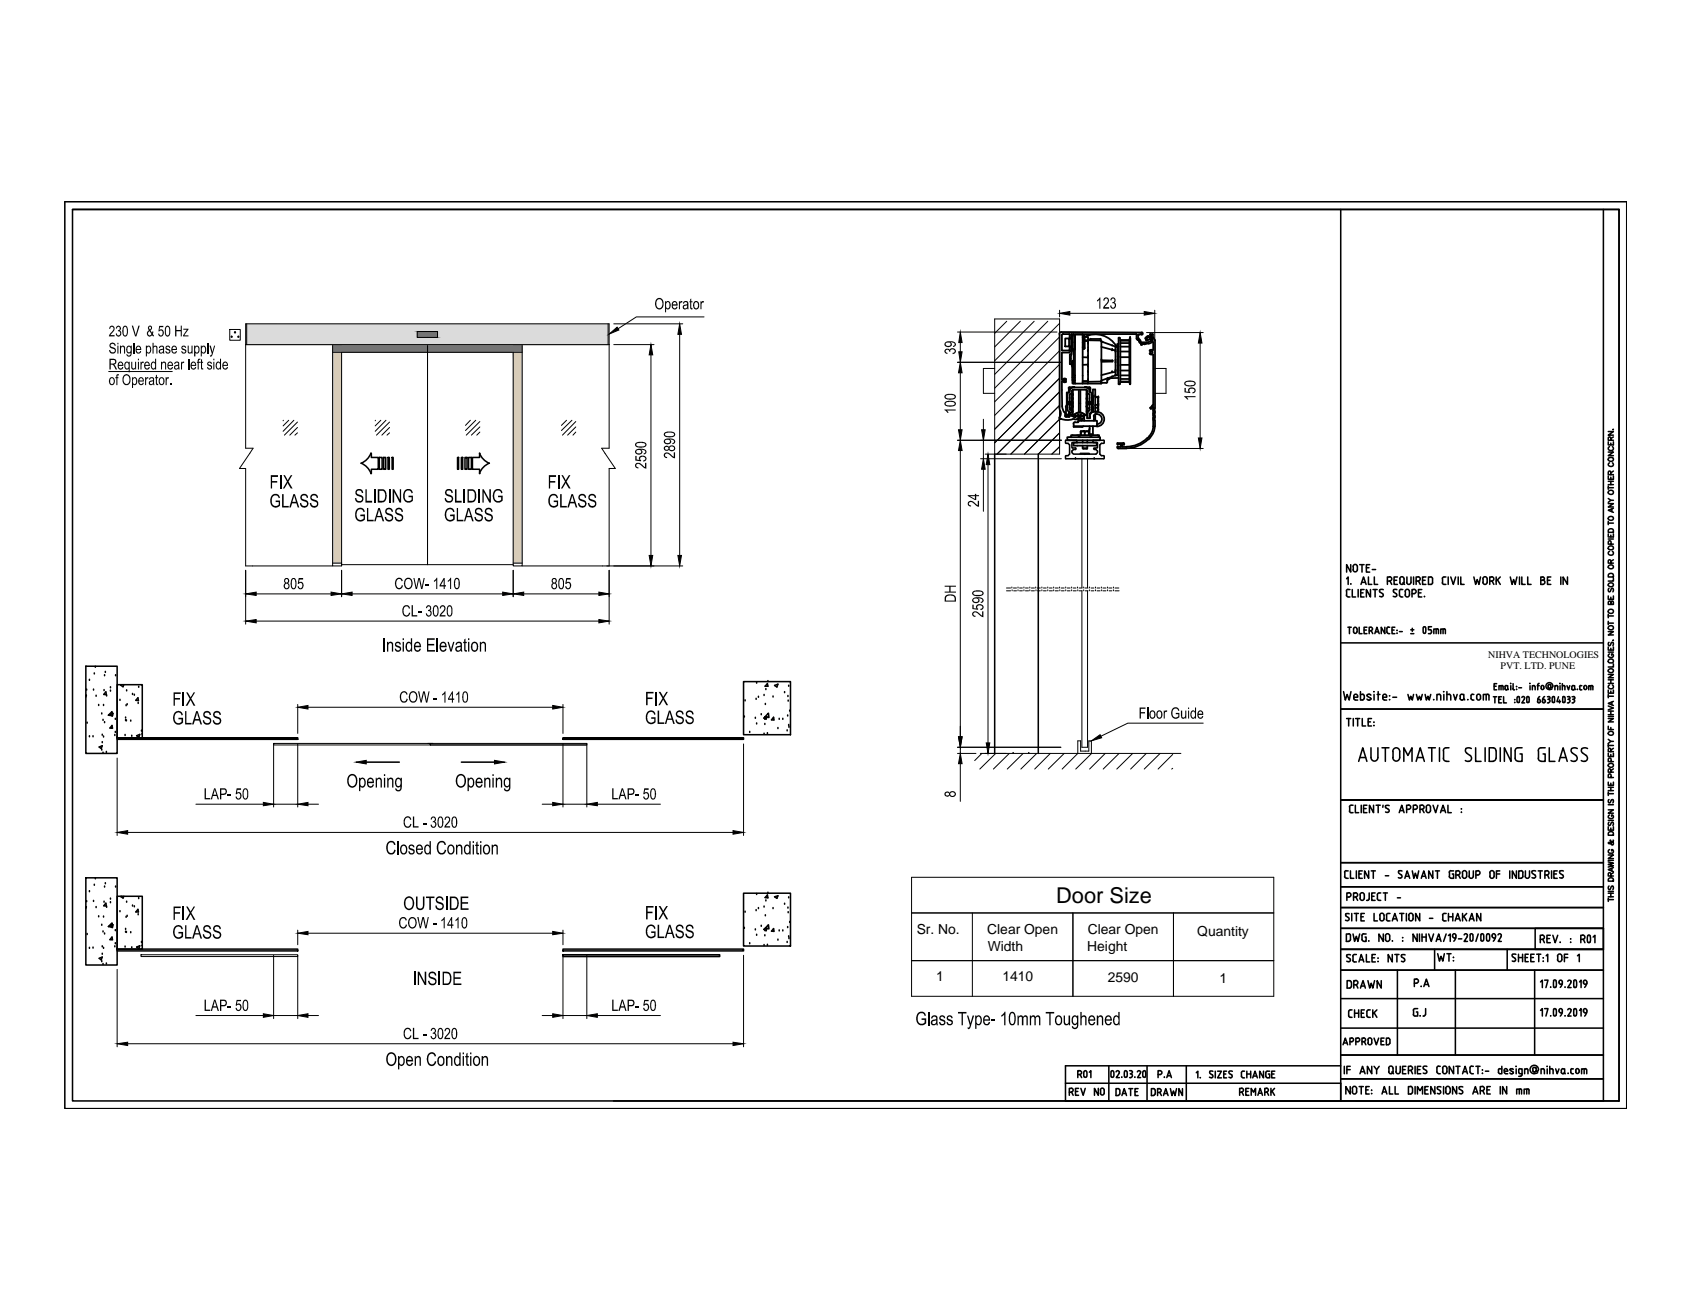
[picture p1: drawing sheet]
<svg xmlns="http://www.w3.org/2000/svg" width="279mm" height="216mm" viewBox="0 0 279 216" stroke-linecap="round" stroke-linejoin="round" font-family="sans-serif">
<defs><g id="words">
<text font-size="3.6" x="174.3" y="149.1">Door Size</text>
<g font-size="2.3">
<text x="151.3" y="154.2">Sr. No.</text>
<text x="162.9" y="154.2">Clear Open</text>
<text x="179.5" y="154.2">Clear Open</text>
<text x="197.6" y="154.4">Quantity</text>
<text x="154.5" y="162">1</text>
<text x="163" y="157">Width</text>
<text x="165.4" y="161.9">1410</text>
<text x="179.4" y="157">Height</text>
<text x="182.8" y="162.1">2590</text>
<text x="201.3" y="162.3">1</text>
</g>
<g font-size="1.7">
<text x="245.6" y="108.6">NIHVA TECHNOLOGIES</text>
<text x="247.7" y="110.5">PVT. LTD. PUNE</text>
</g>
</g></defs>
<!-- layer: EM PSL150 -->
<g fill="none" stroke="#000" stroke-width=".17">
<path d="M37.9 54.4h1.8v1.8h-1.8zM68.9 54.7h3.3v1h-3.3zM101.3 53.5h11.4M101.3 56.9h6.6M107.4 58.6v33.1M112.2 55.2v36.5M116.2 52.3h-11.2l-3 2M158 59.8h17M158 54.8h16.4M158.5 56.5v1.6M174.9 51.2v1.1M174.9 52.6h-10.7v22.4"/>
<path d="M176.6 51.7h12.2M189.2 54.9h9.4M190.6 51.2v4.9M198.1 56.6v15.7M17.9 61.3h10.5M40.5 74h1.3l-2.3 3.3h1M46.8 69.4l-.1 .1M47.7 69.4l-1 .9M48.5 69.4l-1.8 1.8M49.1 69.7l-2.2 2.1M49.1 70.6l-1.3 1.2M49.1 71.4l-.4 .4"/>
<path d="M62 69.4l-.1 .1M62.9 69.4l-1 .9M63.7 69.4l-1.8 1.8M64.3 69.7l-2.2 2.1M64.3 70.6l-1.3 1.2M64.3 71.4l-.4 .4M77.6 69.4l-.8 .8M78.5 69.4l-1.7 1.7M79.2 69.6l-2.3 2.2M79.2 70.5l-1.4 1.3M79.2 71.3l-.5 .5M93.5 69.4l-.8 .8"/>
<path d="M94.4 69.4l-1.7 1.7M95 69.6l-2.2 2.2M95 70.5l-1.3 1.3M95 71.3l-.4 .5M100.5 74h-1.2l2.2 3.3h-1M158 72.7h17.2M158.5 61.5v9.4M158.5 74.4v47.2M161.8 75.7h13.4M162.3 69.2v1.7M162.3 72.7v3M162.3 77.5v6.9"/>
<path d="M162.6 75h3.5M163.1 76.7v45.9M164.2 60.8h-1.9v4.1h1.9M185.3 74h13.3M190.6 60.8h1.8v4.1h-1.8M40.5 94.1v8.9M42.3 98h12.3M54.9 92.9h1.5v.5M56.4 94.1v4.4M58.1 98h24.9M84.7 94.1v4.4M84.7 92.9h1.5"/>
<path d="M86.4 98h12.4M100.1 93.4h12.6M100.5 94.1v8.9M178.5 97.5v25.8M179.5 97.5v25.8M42.3 102.5h56.5M49.1 116.3v4.8M50.8 116.7h40.4M92.9 116.3v4.8M198.6 119.4h-12.5l-4.4 2.1M19.3 125.1v12.8M21.1 137.4h99.9"/>
<path d="M32.3 132.7h11.2M45.2 132.7h3.9M45.2 122.8v10.4M49.1 122.8v10.4M50.8 132.7h1.8M70.6 122.7h.8M71 123h25.8M89.5 132.7h1.7M92.9 122.8v10.4M92.9 132.7h3.9M96.8 122.8v10.4M98.6 132.7h10.4"/>
<path d="M122.7 122.8v15.1M158 123.3h17.1M158 124.4h3.1M158.5 123.3v1.1M158.5 126.1v6.2M162.6 124.4h3.5M177.9 124.4v-2.1h.4v1.7h1.4v-1.7h.4v2.1M45.2 157.7v10.4M49.1 153.5v2.4M49.1 157.7v10.4M50.8 154h40.4M92.9 153.5v2.4"/>
<path d="M92.9 157.7v10.4M96.8 157.7v10.4M122.7 157.7v15.1M150.4 144.8h59.8v19.7h-59.8zM150.4 150.7h59.8M150.4 158.6h59.8M160.5 150.7v13.8M177.1 150.7v13.8M193.7 150.7v13.8M19.3 160v12.8M21.1 172.3h99.9M32.3 167.6h11.2"/>
<path d="M45.2 167.6h3.9M50.8 167.6h1.8M89.5 167.6h1.7M92.9 167.6h3.9M98.6 167.6h10.4"/>
<circle cx="38.2" cy="55.6" r=".11"/>
<circle cx="38.8" cy="54.9" r=".11"/>
<circle cx="39.3" cy="55.6" r=".11"/>
</g>
<g fill="#000" stroke="#000" stroke-width=".17">
<path d="M100.5 55.1l1.3-1.1 .3 .5zM107.4 56.9l.3 1.7h-.6zM112.2 53.5l.3 1.7h-.6zM158.5 54.8l.3 1.7h-.6zM158.2 58.1h.6l-.3 1.7zM174.9 51.7l1.7-.3v.6zM188.8 51.4l1.8 .3-1.8 .3zM198.1 54.9l.3 1.7h-.6zM158.5 72.7l.3 1.7h-.6zM158.5 59.8l.3 1.7h-.6zM158.2 70.9h.6l-.3 1.8zM162 70.9h.6l-.3 1.8z"/>
<path d="M162.3 75.7l.3 1.8h-.6zM163.1 75l.3 1.7h-.6zM197.8 72.3h.6l-.3 1.7zM40.5 98l1.8-.3v.6zM54.6 97.7l1.8 .3-1.8 .3zM56.4 98l1.7-.3v.6zM83 97.7l1.7 .3-1.7 .3zM84.7 98l1.7-.3v.6zM98.8 97.7l1.7 .3-1.7 .3zM107.1 91.7h.6l-.3 1.7zM111.9 91.7h.6l-.3 1.7zM40.5 102.5l1.8-.2v.5z"/>
<path d="M49.1 116.7l1.7-.3v.6zM91.2 116.4l1.7 .3-1.7 .3zM98.8 102.3l1.7 .2-1.7 .3zM19.3 137.4l1.8-.3v.6zM43.5 132.4l1.7 .3-1.7 .3zM49.1 132.7l1.7-.3v.6zM58.7 125.8l1.7-.3v.6zM81.6 125.5l1.7 .3-1.7 .3zM91.2 132.4l1.7 .3-1.7 .3zM96.8 132.7l1.8-.3v.6zM121 137.1l1.7 .3-1.7 .3zM158.2 121.6h.6l-.3 1.7z"/>
<path d="M158.5 124.4l.3 1.7h-.6zM162.8 122.6h.6l-.3 1.8zM180.1 122.3l1.5-1 .2 .5zM49.1 154l1.7-.3v.6zM91.2 153.7l1.7 .3-1.7 .3zM19.3 172.3l1.8-.3v.6zM43.5 167.3l1.7 .3-1.7 .3zM49.1 167.6l1.7-.3v.6zM91.2 167.3l1.7 .3-1.7 .3zM96.8 167.6l1.8-.3v.6zM121 172l1.7 .3-1.7 .3z"/>
</g>
<g fill="#000">
<path d="M18.2 56.7l.1-.1a.51 .51 0 0 1 .8 .5h-.2a.31 .31 0 0 0-.4-.4 .31 .31 0 0 0-.1 .5l.6 .3 .1 .5-.2 .3-.5 .1-.3-.2-.1-.4h.2v.1a.35 .35 0 0 0 .4 .3 .35 .35 0 0 0 .3-.4 .35 .35 0 0 0-.4-.3l-.4-.2v-.4zM18.1 53.9l.5-.2 .3 .3v.6l-.7 .7h.7v.2h-.9l.1-.4 .6-.6a.3 .3 0 0 0-.1-.5 .3 .3 0 0 0-.4 .3h-.2zM19.2 53.9a.42 .42 0 0 1 .6 0 .42 .42 0 0 1 0 .7 .49 .49 0 0 1 .1 .8 .49 .49 0 0 1-.8-.3l.2-.1a.3 .3 0 0 0 .4 .3 .3 .3 0 0 0 .1-.5l-.1-.1h-.2v-.2a.27 .27 0 0 0 .3-.3 .27 .27 0 0 0-.4-.2l-.1 .3-.2-.1zM19.8 57.1h.2v.2a.37 .37 0 0 1 .4-.2 .37 .37 0 0 1 .2 .5v.8h-.1v-.8a.27 .27 0 0 0-.3-.3 .27 .27 0 0 0-.2 .3v.8h-.2zM22 56.6h.2v1.8h-.2zM21.7 53.7h.3l.4 1.6 .4-1.6h.3l-.6 1.8h-.2zM25.2 56.6h.1v.6a.36 .36 0 0 1 .5-.1 .36 .36 0 0 1 .2 .5v.8h-.2v-.8a.27 .27 0 0 0-.3-.4 .27 .27 0 0 0-.2 .4v.8h-.1zM26.3 53.8h.7v.2h-.6l-.1 .5a.52 .52 0 0 1 .7 .1 .52 .52 0 0 1 0 .7h-.1a.43 .43 0 0 1-.5 .2 .43 .43 0 0 1-.3-.4h.2a.31 .31 0 0 0 .4 .2 .31 .31 0 0 0 .1-.5 .28 .28 0 0 0-.2-.3 .28 .28 0 0 0-.3 .2h-.2zM27.3 57.2l.2-.1a.38 .38 0 0 1 .4 0 .38 .38 0 0 1 .2 .3h-.2a.2 .2 0 0 0-.2-.2 .2 .2 0 0 0-.1 .3l.4 .2a.41 .41 0 0 1-.1 .7 .41 .41 0 0 1-.6-.4l.2-.1a.24 .24 0 0 0 .2 .3 .24 .24 0 0 0 .2-.2 .24 .24 0 0 0-.3-.2l-.1-.1a.32 .32 0 0 1-.2-.5zM28.9 53.7h.2v.8h.7v-.8h.2v1.8h-.2v-.8h-.7v.8h-.2zM30 57.2a.42 .42 0 0 1 .4-.1 .42 .42 0 0 1 .3 .3h-.1a.21 .21 0 0 0-.2-.2 .21 .21 0 0 0-.2 .1 .21 .21 0 0 0 .1 .3l.3 .1a.41 .41 0 0 1-.1 .7 .41 .41 0 0 1-.6-.4l.2-.1a.25 .25 0 0 0 .2 .3 .25 .25 0 0 0 .3-.3 .25 .25 0 0 0-.4-.1v-.1a.35 .35 0 0 1-.2-.5zM30.3 54.3h.8l-.7 1.1h.7v.1h-.9v-.1l.6-1h-.5z"/>
<path d="M31 57.1h.1v.7a.28 .28 0 0 0 .3 .4 .28 .28 0 0 0 .2-.4v-.7h.2v1.3h-.2v-.2a.35 .35 0 0 1-.5 .1 .35 .35 0 0 1-.1-.4zM34.2 56.6h.2v1.8h-.2zM34.6 57.1h.2l.2 1 .3-1h.2l-.5 1.5a.26 .26 0 0 1-.1 .2 .26 .26 0 0 1-.2 0v-.2l.1 .1 .2-.3zM112 49.7h.2v.2l.1-.2h.3v.1v.2l-.1-.1a.29 .29 0 0 0-.3 .5v.6h-.2zM113.9 49.4l.2-.1v.4h.2v.2h-.2v.8l.1 .2 .1-.1v.2a.29 .29 0 0 1-.3 0 .29 .29 0 0 1-.1-.3v-.8h-.1zM115.6 49.7h.2v.2l.1-.2 .3 .1-.1 .2-.1-.1-.2 .1v1h-.2zM155.9 57.7l.3-.1h.3l.2 .1 .3-.2h.5l.2 .2 .1 .4-.3 .3h-.3v-.2a.31 .31 0 0 0 .3-.4 .31 .31 0 0 0-.5-.1l-.2 .1v.3h-.1a.28 .28 0 0 0-.2-.4 .28 .28 0 0 0-.4 .2 .28 .28 0 0 0 .2 .3l.1 .2h-.2a.39 .39 0 0 1-.3-.7zM181.5 49.1h.1v1.9h-.2v-1.5l-.4 .3v-.2zM182.2 49.2l.2-.1a.57 .57 0 0 1 .6 .4 .57 .57 0 0 1-.3 .7l-.4 .5h.7v.3h-.9l.1-.5 .6-.7a.31 .31 0 0 0-.1-.5 .31 .31 0 0 0-.4 .3h-.2zM183.4 49.2a.45 .45 0 0 1 .6 .1 .45 .45 0 0 1-.1 .6l.2 .2v.5a.47 .47 0 0 1-.5 .4 .47 .47 0 0 1-.4-.6h.2a.29 .29 0 0 0 .3 .4 .29 .29 0 0 0 .3-.4 .32 .32 0 0 0-.4-.3v-.2a.28 .28 0 0 0 .4-.2 .28 .28 0 0 0-.3-.4 .28 .28 0 0 0-.3 .3h-.2zM19.2 61.8h.4v.2h-.2v.3h.1v.1h-.1v1.2h-.2v-1.2h-.2v-.1h.2zM21.7 59.7h.1v.7a.28 .28 0 0 0 .3 .4 .28 .28 0 0 0 .2-.4v-.7h.2v1.3h-.2v-.2a.38 .38 0 0 1-.5 .2 .38 .38 0 0 1-.1-.5z"/>
<path d="M23.2 59.7h.2v.2v-.2h.3v.2a.28 .28 0 0 0-.3 .1 .28 .28 0 0 0 0 .3v.7h-.2zM23.9 62.3h.2v.2l.1-.2h.3l-.1 .2a.27 .27 0 0 0-.3 .1 .27 .27 0 0 0 0 .3v.7h-.2zM25.7 62l.2-.2v.5h.2v.1h-.2v.9l.2 .1v.2a.32 .32 0 0 1-.4-.4v-.8h-.1zM26.6 59.7h.1v.2l.1-.1a.36 .36 0 0 1 .5 0 .36 .36 0 0 1 .1 .4v.8h-.2v-.8a.27 .27 0 0 0-.2-.3 .27 .27 0 0 0-.3 .4v.7h-.1zM27.3 62.3h.2v.2l.1-.2h.2v.2a.28 .28 0 0 0-.3 .1 .28 .28 0 0 0 0 .3v.7h-.2zM28.1 63.3h.2v.3h-.2zM29.9 59.7h.1v.2l.2-.2 .2 .1-.4 .3v.9h-.1zM31.1 59.2h.1v1.8h-.1zM32.7 59.3l.4-.1-.1 .2h-.1l-.1 .1v.2h.2v.2h-.2v1.1h-.2v-1.1h-.1zM33.2 59.4l.1-.1v.4h.2v.2h-.2v.8l.2 .1 .1 .2a.28 .28 0 0 1-.4-.1 .28 .28 0 0 1 0-.3v-.7h-.2zM34.2 59.8l.4-.1a.37 .37 0 0 1 .4 .4h-.2a.23 .23 0 0 0-.2-.3 .23 .23 0 0 0-.2 .3l.2 .1a.4 .4 0 0 1 .4 .4 .4 .4 0 0 1-.4 .4 .4 .4 0 0 1-.4-.4h.1a.23 .23 0 0 0 .3 .2 .23 .23 0 0 0 .1-.3l-.1-.1a.38 .38 0 0 1-.4-.2 .38 .38 0 0 1 0-.4zM104.8 75.3h.3v.5l.5 .1a.53 .53 0 0 1 .1-.7 .53 .53 0 0 1 .7 .1l.1 .1a.47 .47 0 0 1 .1 .5 .47 .47 0 0 1-.4 .3v-.2a.28 .28 0 0 0 .3-.3 .28 .28 0 0 0-.3-.3h-.2a.32 .32 0 0 0-.3 .2 .32 .32 0 0 0 .1 .4v.1l-1-.1z"/>
<path d="M104.9 76.6l.2-.2h.5l.9 .7v-.7h.2v1l-.4-.1-.8-.7a.31 .31 0 0 0-.4 0 .31 .31 0 0 0-.1 .3l.4 .2v.2h-.2a.45 .45 0 0 1-.3-.7zM109.6 74.8l.4-.1h.3l.9 .7v-.7h.2v.9h-.4l-.8-.7a.29 .29 0 0 0-.4 .2 .29 .29 0 0 0 .3 .3v.2l-.5-.2zM155.9 67.6h1.8v.2h-1.4l.2 .3h-.2zM195.5 64h.2v.6l.5 .1-.1-.1a.57 .57 0 0 1 .3-.6 .57 .57 0 0 1 .7 .1h.1a.47 .47 0 0 1 .1 .6 .47 .47 0 0 1-.5 .2v-.1a.31 .31 0 0 0 .3-.2 .31 .31 0 0 0-.1-.4h-.2a.32 .32 0 0 0-.5 .1 .32 .32 0 0 0 .2 .4l-.1 .2-.9-.1zM195.4 65.4h1.9v.2h-1.4l.2 .3h-.2zM44.7 78.4h1.2v.3h-1v.7h.8v.3h-.8v.9h-.2zM44.8 81.8l.5-.3 .5 .1 .3 .2 .1 .4h-.2l-.3-.4h-.4l-.3 .1-.1 .4v.8l.4 .4h.4l.3-.2v-.4h-.5v-.3h.7v.9l-.2 .2-.8 .1-.5-.5-.1-.9zM46.6 81.6h.2v1.9h.9v.3h-1.1zM46.8 78.4h.2l.5 .9 .5-.9h.2l-.6 1.1 .7 1.1h-.3l-.5-.9-.6 .9h-.2l.7-1.1zM49.3 95.4h.7v.3h-.6v.4a.52 .52 0 0 1 .6 .2 .52 .52 0 0 1 0 .6 .45 .45 0 0 1-.5 .4 .45 .45 0 0 1-.4-.5h.2a.33 .33 0 0 0 .5 .2 .33 .33 0 0 0 .1-.5 .32 .32 0 0 0-.2-.3 .32 .32 0 0 0-.4 .2h-.2zM49.7 81.7l.3-.2h.3a.58 .58 0 0 1 .5 .7h-.2a.43 .43 0 0 0-.4-.4 .43 .43 0 0 0-.4 .3l.1 .2 .7 .3 .3 .3v.3l-.1 .4-.5 .2-.5-.1-.3-.4v-.3h.2l.1 .3 .4 .2a.4 .4 0 0 0 .5-.5 .4 .4 0 0 0-.6-.3l-.5-.3v-.4zM51.4 81.6l.2-.1 .6 .1 .3 .4v.2h-.2a.39 .39 0 0 0-.5-.5 .39 .39 0 0 0-.2 .7l.8 .3 .1 .7-.3 .3-.4 .1-.5-.2-.2-.6h.3v.2a.43 .43 0 0 0 .6 .3 .43 .43 0 0 0 .2-.6l-.7-.3a.6 .6 0 0 1-.1-1z"/>
<path d="M58.8 80.9l.2-.2h.5l.3 .3 .1 .4h-.2v-.1a.38 .38 0 0 0-.4-.4 .38 .38 0 0 0-.4 .4 .38 .38 0 0 0 .5 .3l.5 .4 .1 .5-.2 .2a.71 .71 0 0 1-.8 .2 .71 .71 0 0 1-.4-.7l.2 .1a.44 .44 0 0 0 .6 .4 .44 .44 0 0 0 .3-.6l-.8-.3-.2-.2v-.5zM58.8 84.1l.4-.3h.4l.3 .1 .3 .4v.2h-.2l-.2-.3-.2-.1-.6 .1-.2 .6 .2 .7a.61 .61 0 0 0 1 .1v-.4h-.5v-.3h.7v.9l-.6 .3-.4-.1-.3-.2-.3-.5v-.7zM60.3 80.8h.2v1.9h.9v.3h-1.1zM60.6 83.8h.2v2h.9v.2h-1.1zM63.7 84.1l.3-.3h.5l.3 .5v.2l-.2-.1a.38 .38 0 0 0-.5-.4 .38 .38 0 0 0-.1 .7l.8 .3 .1 .7-.4 .3h-.6l-.3-.2-.1-.4 .2-.1a.45 .45 0 0 0 .6 .5 .45 .45 0 0 0 .3-.6l-.9-.4-.1-.2zM64.8 80.8h.3l.9 1.7v-1.7h.2v2.2h-.3l-.8-1.8v1.8h-.3zM65.3 84l.4-.2 .6 .1 .2 .4v.2h-.2a.4 .4 0 0 0-.5-.5 .4 .4 0 0 0-.3 .6l.7 .3 .3 .3-.1 .7-.4 .2-.7-.2-.2-.6h.2l.1 .3 .4 .2a.38 .38 0 0 0 .5-.3 .38 .38 0 0 0-.4-.4l-.5-.2-.2-.3zM65.4 95.6l.3-.2h.4l.3 .2 .1 .3-.2 .1-.1-.3a.42 .42 0 0 0-.5-.1 .42 .42 0 0 0-.3 .5v.4l.2 .5a.43 .43 0 0 0 .5 0 .43 .43 0 0 0 .2-.4h.2l-.1 .3-.4 .4h-.3l-.3-.2-.2-.6v-.6zM66.7 81l.5-.3h.4l.4 .2 .1 .5h-.2l-.1-.1a.61 .61 0 0 0-.8-.2 .61 .61 0 0 0-.2 .8l.1 .6 .3 .2h.4l.3-.2v-.4h-.5v-.3h.7v.9l-.4 .3h-.5l-.5-.3-.2-.5v-.6zM68.2 95.4h.2l.3 1.6 .3-1.6h.3l.3 1.6 .3-1.6h.2l-.4 1.8h-.2l-.3-1.6-.4 1.6h-.2zM70.2 96.5h.6v.2h-.6zM72 95.4h.2v1.8h-.2v-1.4l-.4 .2v-.2z"/>
<path d="M73.5 81l.4-.3 .5 .1 .3 .2v.3l-.2 .1a.38 .38 0 0 0-.5-.5 .38 .38 0 0 0-.1 .7l.6 .2 .3 .4-.1 .5-.3 .3h-.5l-.3-.2-.2-.6h.2l.2 .4 .4 .1a.36 .36 0 0 0 .4-.4 .36 .36 0 0 0-.4-.3l-.6-.3a.57 .57 0 0 1-.1-.7zM73.6 84.1l.4-.3h.5l.3 .2 .2 .5h-.2l-.1-.2a.63 .63 0 0 0-.8-.1 .63 .63 0 0 0-.3 .7l.2 .7 .6 .2 .4-.2v-.4h-.5v-.3h.7v.9l-.5 .3-.6-.1-.3-.2-.2-.6v-.7zM74.3 95.4h.2v1.8h-.2v-1.4l-.4 .2v-.2zM75.1 80.8h.2v1.9h.9v.3h-1.1zM75.4 83.8h.2v2h.9v.2h-1.1zM78.5 84l.4-.2h.4l.3 .3 .1 .3v.1l-.3-.1a.4 .4 0 0 0-.4-.4 .4 .4 0 0 0-.4 .4 .4 .4 0 0 0 .5 .4l.5 .2 .1 .2v.4l-.2 .4-.3 .1-.6-.1-.3-.5v-.2l.2 .1a.47 .47 0 0 0 .6 .5 .47 .47 0 0 0 .3-.7l-.6-.2-.4-.3zM79.6 80.8h.2l1 1.7v-1.7h.2v2.2h-.2l-1-1.8v1.8h-.2zM80.1 84l.4-.2h.4l.3 .3 .1 .4h-.2l-.1-.3-.3-.1a.34 .34 0 0 0-.5 .3 .34 .34 0 0 0 .4 .3l.7 .4 .1 .2-.1 .5-.3 .2-.5 .1-.3-.1-.2-.4v-.3h.2l.1 .4 .5 .1a.4 .4 0 0 0 .3-.5 .4 .4 0 0 0-.5-.3l-.3-.1-.2-.2-.1-.4zM81.6 80.9l.4-.2h.5l.3 .3 .1 .4h-.2l-.1-.3-.3-.1a.85 .85 0 0 0-.7 1.3l.3 .3 .5 .1 .3-.2v-.4h-.5v-.3h.8v.8l-.5 .4h-.5l-.5-.4-.2-.9zM90.6 78.4h1.2v.3h-1v.7h.8v.3h-.8v.9h-.2zM90.7 81.8l.5-.3 .5 .1 .3 .2 .1 .4h-.2l-.3-.4h-.4l-.3 .1-.2 .4 .1 .8 .4 .4h.4l.3-.2v-.4h-.5v-.3h.7v.9l-.3 .2-.7 .1-.5-.5-.1-.9zM92.4 81.6h.3v1.9h.8v.3h-1.1z"/>
<path d="M92.7 78.4h.2l.5 .9 .5-.9h.2l-.6 1.1 .7 1.1h-.3l-.5-.9-.6 .9h-.2l.6-1.1zM93.5 95.4h.7v.3h-.6l-.1 .4 .3-.1a.59 .59 0 0 1 .5 .8 .59 .59 0 0 1-.9 .3l-.1-.3h.2a.33 .33 0 0 0 .4 .2 .33 .33 0 0 0 .2-.5l-.1-.1a.31 .31 0 0 0-.3-.2 .31 .31 0 0 0-.2 .2h-.2zM95.5 81.8l.4-.3h.3a.58 .58 0 0 1 .5 .7h-.2v-.3l-.2-.1a.35 .35 0 0 0-.6 .2 .35 .35 0 0 0 .4 .5l.6 .3 .1 .4-.1 .4-.3 .2h-.4l-.3-.1-.3-.4v-.3h.2l.1 .3 .2 .2h.2a.4 .4 0 0 0 .4-.5 .4 .4 0 0 0-.5-.3l-.5-.3zM97.3 81.6l.2-.1 .6 .1 .3 .4v.2h-.2a.39 .39 0 0 0-.5-.5 .39 .39 0 0 0-.2 .7l.8 .3 .1 .6-.3 .4-.5 .1-.4-.2-.2-.6h.2l.1 .2a.44 .44 0 0 0 .6 .3 .44 .44 0 0 0 .3-.5l-.8-.4a.61 .61 0 0 1-.1-1zM155.9 96.7h1.9v.1h-.9v.8h.9v.2h-1.9v-.2h.8v-.8h-.8zM159.8 82.9l.3-.2h.4l.9 .7v-.7h.2v.9h-.4l-.8-.7a.29 .29 0 0 0-.5 .2 .29 .29 0 0 0 .4 .3v.2h-.2a.49 .49 0 0 1-.3-.7zM28.6 114.3h1.2v.2h-.9v.7h.8v.3h-.8v1h-.3zM28.8 117.7l.6-.4 .3 .1 .3 .2 .2 .4-.2 .1-.1-.3-.2-.2-.6 .1-.2 .4-.1 .7 .3 .5 .5 .1 .4-.2v-.5h-.6v-.2h.8v.8l-.1 .1-.4 .2h-.4l-.5-.3-.2-.6v-.4zM30.6 117.4h.2v1.9h.8v.3h-1zM30.7 114.3h.3l.4 .8 .5-.8h.3l-.6 1 .6 1.2h-.3l-.5-.9-.5 .9h-.3l.7-1.2zM33.7 117.5l.7-.1 .3 .2 .1 .3-.2 .1a.38 .38 0 0 0-.5-.4 .38 .38 0 0 0-.2 .6l.8 .3 .1 .2 .1 .4-.2 .3-.3 .2h-.5l-.4-.4v-.3h.2v.2l.2 .2h.5a.38 .38 0 0 0 .2-.4 .38 .38 0 0 0-.5-.3l-.3-.2a.6 .6 0 0 1-.1-.9zM35.3 117.5l.4-.2 .4 .1 .3 .4v.2h-.2a.38 .38 0 0 0-.5-.4 .38 .38 0 0 0-.1 .6l.7 .3 .2 .4-.1 .4-.3 .3-.7-.1-.2-.3-.1-.3h.2l.2 .3 .2 .1a.41 .41 0 0 0 .6-.3 .41 .41 0 0 0-.5-.4l-.3-.1-.3-.3v-.4z"/>
<path d="M63.9 105.9h.2v.3a.45 .45 0 0 1 .6-.2 .45 .45 0 0 1 .2 .6v1h-.2v-1.1a.32 .32 0 0 0-.4-.3 .32 .32 0 0 0-.2 .4v1h-.2zM65.3 106.1l.3-.2 .4 .1 .2 .4h-.3a.26 .26 0 0 0-.3-.3 .26 .26 0 0 0-.1 .4l.4 .2a.49 .49 0 0 1 .1 .8 .49 .49 0 0 1-.8-.3l-.1-.1 .2-.1a.3 .3 0 0 0 .4 .3 .3 .3 0 0 0 .2-.3l-.4-.2a.45 .45 0 0 1-.2-.7zM66.2 114.3l.4-.2h.3l.4 .4-.3 .1a.45 .45 0 0 0-.5-.3 .45 .45 0 0 0-.3 .6l.1 .7a.41 .41 0 0 0 .5 .1 .41 .41 0 0 0 .3-.4l.2 .2-.3 .4-.1 .1-.6-.1-.3-.7v-.4zM66.6 100.1l.3-.2a.6 .6 0 0 1 .8 .5h-.2a.45 .45 0 0 0-.6-.3 .45 .45 0 0 0-.3 .6v.3a.45 .45 0 0 0 .4 .6 .45 .45 0 0 0 .5-.5l.2 .1v.1l-.4 .5h-.5l-.2-.3-.2-.4v-.6zM67.9 99.9h.2v1.6h.8v.3h-1zM69 101h.5v.2h-.5zM69 114.1h.2l.3 1.6 .3-1.6h.3l.3 1.6 .3-1.6h.2l-.4 1.9h-.2l-.3-1.7-.4 1.7h-.2zM70.5 99.9h.3a.38 .38 0 0 1 .3 .5v.2l-.1 .1 .2 .3-.1 .6-.3 .2-.3-.1-.2-.4 .2-.1a.31 .31 0 0 0 .4 .4 .31 .31 0 0 0 .1-.5l-.1-.2h-.3v-.2a.32 .32 0 0 0 .4-.3 .32 .32 0 0 0-.3-.3h-.1l-.1 .3h-.2zM70.5 105.4h1.2v.2h-1v.7h1v.2h-1v.8h1.1v.3h-1.3zM71.6 115.2h.5v.2h-.5zM73.4 114.1h.1v1.9h-.2v-1.5l-.3 .3v-.2zM72.7 100.1l.3-.2a.65 .65 0 0 1 .5 .6 .65 .65 0 0 1-.4 .6l-.3 .4h.7v.3h-1l.2-.5 .5-.6a.32 .32 0 0 0 .1-.4 .32 .32 0 0 0-.5 0v.1h-.2z"/>
<path d="M73.9 105.9h.2l.3 1.3 .4-1.3h.2l-.5 1.7h-.2zM75.6 114.2l.2-.1v1.9h-.2v-1.5l-.3 .3v-.2zM76.6 105.6l.2-.2v.5h.2v.3h-.2v1.1h.2l.1 .3a.35 .35 0 0 1-.4-.1 .35 .35 0 0 1-.1-.4v-.9h-.2v-.3h.2zM79.2 105.9h.2v.3l.2-.3h.3a.48 .48 0 0 1 .3 .7v1h-.2v-1a.33 .33 0 0 0-.4-.4 .33 .33 0 0 0-.2 .5v.9h-.2zM106.6 114.2h1.3v.3h-1v.6h.8v.3h-.8v1h-.3zM106.8 117.5l.4-.2 .4-.1 .3 .2 .2 .2 .1 .3-.3 .1-.1-.4-.6-.1-.3 .4-.1 .4 .1 .7 .4 .3 .7-.2v-.5h-.5v-.2h.7v.8l-.3 .3h-.6l-.5-.3-.2-.5v-.6zM108.5 117.3h.3v1.9h.8v.3h-1.1zM108.7 114.2h.3l.5 .8 .5-.8h.2l-.6 1 .7 1.2h-.3l-.5-.9-.6 .9h-.2l.6-1.1zM111.7 117.5l.3-.3 .4 .1 .4 .4v.2h-.2a.4 .4 0 0 0-.5-.4 .4 .4 0 0 0-.3 .6l.9 .3 .2 .4-.1 .3-.2 .4h-.6l-.4-.3-.1-.4h.2l.1 .3 .2 .1a.42 .42 0 0 0 .6-.2 .42 .42 0 0 0-.5-.5l-.4-.2-.2-.3zM113.3 117.5l.2-.2h.6l.2 .2 .2 .4h-.3v-.1a.37 .37 0 0 0-.5-.3 .37 .37 0 0 0-.1 .6l.6 .2 .3 .3v.6l-.3 .3h-.5l-.3-.1-.3-.3v-.3h.2l.2 .4 .2 .1 .3-.1a.37 .37 0 0 0 .3-.4 .37 .37 0 0 0-.4-.3l-.6-.3-.1-.1zM160.5 99.8h.2v.6h.5a.52 .52 0 0 1 .1-.6 .52 .52 0 0 1 .7 0l.2 .2a.43 .43 0 0 1 .1 .5 .43 .43 0 0 1-.5 .2v-.2a.31 .31 0 0 0 .3-.4 .31 .31 0 0 0-.5-.2 .29 .29 0 0 0-.3 .2 .29 .29 0 0 0 .1 .4v.2l-.9-.2zM160.5 101.1l.3-.2h.3l1 .7v-.7h.2v1l-.5-.2-.5-.5a.34 .34 0 0 0-.5-.1 .34 .34 0 0 0-.1 .5h.3v.2l-.4-.1a.41 .41 0 0 1-.1-.6z"/>
<path d="M188.1 116.8h.9v.2h-.7v.5h.7v.3h-.7v.8h-.2zM189.3 116.8h.2v1.8h-.2zM192.1 117.3h.1v.2l.1-.3 .3 .1v.2a.26 .26 0 0 0-.4 .1 .26 .26 0 0 0 0 .3v.7h-.1zM193.5 117l.3-.3h.4l.3 .3 .1 .3h-.2v-.1a.55 .55 0 0 0-.7-.1 .55 .55 0 0 0-.2 .7l.2 .5 .4 .1 .4-.2v-.3h-.5v-.2h.6v.7l-.4 .2-.7-.1-.2-.6v-.4zM194.9 117.3h.2v.7a.26 .26 0 0 0 .1 .4 .26 .26 0 0 0 .4-.3v-.8h.2v1.3h-.2v-.1a.39 .39 0 0 1-.5 .1 .39 .39 0 0 1-.2-.5zM33.8 130.1h.2v1.6h.7v.2h-.9zM37.6 131.2h.6v.2h-.6zM39.1 130.1h.7v.3h-.6l-.1 .4h.3a.64 .64 0 0 1 .4 .7 .64 .64 0 0 1-.6 .5l-.3-.4v-.1h.2a.34 .34 0 0 0 .4 .2 .34 .34 0 0 0 .2-.5 .31 .31 0 0 0-.3-.3 .31 .31 0 0 0-.3 .2h-.2zM62 128.4h.2v.2l.2-.2h.3a.48 .48 0 0 1 .3 .6v1h-.2v-1a.33 .33 0 0 0-.4-.4 .33 .33 0 0 0-.2 .5v.9h-.2zM63.9 128.4h.2v.2l.1-.1a.46 .46 0 0 1 .6-.1 .46 .46 0 0 1 .1 .6v1h-.2v-1a.32 .32 0 0 0-.3-.4 .32 .32 0 0 0-.3 .5v.9h-.2zM66.9 134.9l.3-.2 .3 .1 .4 .5h-.2l-.1-.2a.45 .45 0 0 0-.6-.1 .45 .45 0 0 0-.2 .5v.5l.3 .4h.4l.2-.4h.2l-.3 .6h-.5l-.4-.4-.1-.9zM68.1 134.8h.3v1.6h.7v.2h-1z"/>
<path d="M69.8 135.8h.5v.2h-.5zM71.2 134.9l.1-.1a.45 .45 0 0 1 .6 .2 .45 .45 0 0 1-.2 .6l.3 .4v.3l-.2 .3h-.5l-.2-.3v-.2h.1a.32 .32 0 0 0 .5 .3 .32 .32 0 0 0 .1-.5l-.2-.2h-.2v-.2h.3a.28 .28 0 0 0 .1-.3 .28 .28 0 0 0-.3-.2 .28 .28 0 0 0-.2 .3l-.2-.1zM73.5 134.9l.5-.1 .3 .3-.1 .6-.6 .7h.7v.2h-1l.2-.4 .5-.7a.3 .3 0 0 0 0-.5 .3 .3 0 0 0-.4 .3h-.3zM79.9 128.4h.2v.2l.1-.1a.46 .46 0 0 1 .6-.1 .46 .46 0 0 1 .1 .6v1h-.2v-1a.32 .32 0 0 0-.3-.4 .32 .32 0 0 0-.3 .5v.9h-.2zM81.8 128.4h.2v.2l.1-.1a.47 .47 0 0 1 .6-.1 .47 .47 0 0 1 .2 .6v1h-.2v-1a.33 .33 0 0 0-.4-.4 .33 .33 0 0 0-.3 .5v.9h-.2zM101 130.1h.2v1.6h.8v.2h-1zM104.8 131.2h.6v.2h-.6zM106.3 130.1h.7v.3h-.5l-.1 .4a.58 .58 0 0 1 .7 .3 .58 .58 0 0 1-.2 .8h-.1a.47 .47 0 0 1-.6-.4h.1a.29 .29 0 0 0 .2 .3 .29 .29 0 0 0 .4-.2v-.5a.31 .31 0 0 0-.3-.2 .31 .31 0 0 0-.3 .2h-.1zM28.6 149.6h1.2v.3h-.9v.7h.8v.2h-.8v1h-.3zM28.8 153l.4-.3h.3l.5 .3 .2 .4h-.2l-.2-.3a.62 .62 0 0 0-.8 0 .62 .62 0 0 0-.2 .7l.1 .7 .4 .2 .7-.2v-.4h-.6v-.3h.8v.8l-.5 .4-.5-.1-.4-.3-.2-.5v-.5zM30.6 152.7h.2v2h.8v.2h-1zM30.7 149.6h.3l.4 .9 .5-.9h.3l-.6 1.1 .6 1.1h-.3l-.5-.9-.5 .9h-.3l.7-1.1z"/>
<path d="M33.7 152.8l.4-.1 .4 .1 .3 .5-.2 .1a.39 .39 0 0 0-.4-.5 .39 .39 0 0 0-.4 .5 .39 .39 0 0 0 .5 .3l.4 .1 .2 .4v.3l-.2 .3-.3 .2-.5-.1-.3-.3-.1-.4h.2v.2a.44 .44 0 0 0 .6 .3 .44 .44 0 0 0 .2-.6l-.9-.5-.1-.3zM35.3 152.9l.4-.2 .5 .1 .2 .3v.3l-.2-.1a.39 .39 0 0 0-.5-.3 .39 .39 0 0 0-.2 .5l.7 .2 .3 .5-.1 .5-.3 .3-.7-.1-.2-.3-.1-.4h.2l.1 .3 .2 .2a.42 .42 0 0 0 .7-.3 .42 .42 0 0 0-.5-.5l-.3-.1a.59 .59 0 0 1-.2-.9zM63.9 139.1l.3-.3h.6l.3 .3 .2 .3-.3 .1-.2-.4a.82 .82 0 0 0-.8 1.1l.1 .2a.5 .5 0 0 0 .6 .4 .5 .5 0 0 0 .4-.6l.2 .2-.3 .6h-.7l-.2-.1-.4-.7v-.6zM66.1 151.5l.3-.1a.59 .59 0 0 1 .7 .5l-.1 .1-.1-.1a.46 .46 0 0 0-.6-.3 .46 .46 0 0 0-.2 .7v.3l.1 .3a.4 .4 0 0 0 .5 .1 .4 .4 0 0 0 .3-.4l.2 .1-.3 .5-.5 .1-.3-.2-.2-.4v-.6zM67.5 139.6l.3-.2h.3l.3 .3v.2h-.2a.27 .27 0 0 0-.3-.4 .27 .27 0 0 0-.2 .4 .27 .27 0 0 0 .3 .2l.2 .1a.52 .52 0 0 1-.1 .9 .52 .52 0 0 1-.7-.6h.2a.29 .29 0 0 0 .3 .4 .29 .29 0 0 0 .2-.5l-.6-.2-.1-.2zM68.9 151.4h.2l.3 1.6 .3-1.6h.3l.3 1.6 .3-1.6h.2l-.4 1.8h-.2l-.4-1.6-.3 1.6h-.2zM68.7 148h.2v1.6a.48 .48 0 0 0 .6 .3 .48 .48 0 0 0 .3-.6v-1.3h.2v1.5l-.1 .5-.4 .2h-.3l-.4-.2-.1-.4zM70.3 148h1.4v.2h-.6v2h-.2v-2h-.6zM71.4 152.5h.6v.2h-.6zM72.1 148.1l.3-.2 .4 .1 .3 .2 .1 .4h-.2l-.1-.1a.38 .38 0 0 0-.4-.3 .38 .38 0 0 0-.3 .4 .38 .38 0 0 0 .4 .3l.6 .3 .1 .4-.2 .4-.3 .2-.6-.1-.2-.2-.2-.4h.3a.45 .45 0 0 0 .5 .5 .45 .45 0 0 0 .3-.7l-.9-.3-.1-.6zM72.4 139l.3-.2h.5l.3 .3 .1 .3-.3 .1-.2-.4a.8 .8 0 0 0-.8 1.1l.1 .1a.51 .51 0 0 0 .5 .5 .51 .51 0 0 0 .5-.6l.2 .2-.3 .6h-.7l-.3-.2-.2-.6v-.6zM73.3 151.4h.1v1.8h-.2v-1.4l-.4 .2v-.2l.4-.3z"/>
<path d="M75.3 139.4h.2v.2h.1a.46 .46 0 0 1 .5-.1 .46 .46 0 0 1 .2 .5v1h-.2v-.9a.31 .31 0 0 0-.2-.5 .31 .31 0 0 0-.4 .4v1h-.2zM75.6 151.4h.1v1.8h-.2v-1.4l-.3 .2v-.2zM76 148h1.3v.2h-1v.7h.9v.3h-.9v.7h1v.3h-1.3zM78.6 139.1l.2-.2v.5h.2v.2h-.2v1.1l.2 .1 .1 .2a.32 .32 0 0 1-.4 0 .32 .32 0 0 1-.1-.4v-1h-.2v-.2h.2zM81.1 139.4h.3v.2a.44 .44 0 0 1 .6-.2 .44 .44 0 0 1 .2 .6v1h-.3v-.9a.32 .32 0 0 0-.3-.5 .32 .32 0 0 0-.2 .5v.9h-.3zM106.6 149.5h1.3v.3h-1v.7h.8v.2h-.8v1.1h-.3zM106.8 152.9l.4-.3h.4l.5 .4 .1 .3h-.3l-.1-.4h-.6l-.3 .3-.1 .5 .1 .5 .4 .4h.4l.3-.2v-.4h-.5v-.3h.7v.8l-.2 .2-.7 .2-.5-.4-.2-.4v-.7zM108.5 152.6h.3v2h.8v.2h-1.1zM108.7 149.5h.3l.5 .9 .5-.9h.2l-.6 1.1 .7 1.2h-.3l-.5-1-.6 1h-.2l.6-1.2zM111.7 152.8l.3-.2h.5l.3 .5v.2h-.2a.4 .4 0 0 0-.5-.5 .4 .4 0 0 0-.3 .6l.8 .3 .2 .2 .1 .4-.3 .5-.6 .1-.4-.3-.1-.5 .2 .1a.45 .45 0 0 0 .5 .4 .45 .45 0 0 0 .4-.6l-.9-.4-.2-.2zM113.3 152.9l.2-.3h.6l.4 .5v.2l-.3-.1a.4 .4 0 0 0-.5-.4 .4 .4 0 0 0-.2 .6l.7 .3 .3 .3v.4l-.2 .3-.3 .2-.3-.1a.67 .67 0 0 1-.6-.7h.2l.1 .3 .4 .2a.41 .41 0 0 0 .5-.4 .41 .41 0 0 0-.5-.4l-.5-.2-.1-.2zM33.8 165h.2v1.7h.7v.2h-.9z"/>
<path d="M37.6 166.1h.6v.2h-.6zM39.1 165h.7v.3h-.6l-.1 .5a.55 .55 0 0 1 .7 .1 .55 .55 0 0 1-.1 .8l-.1 .1a.43 .43 0 0 1-.5 0 .43 .43 0 0 1-.2-.4h.2a.33 .33 0 0 0 .4 .3 .33 .33 0 0 0 .2-.5 .31 .31 0 0 0-.3-.3 .31 .31 0 0 0-.3 .1h-.2zM66.8 169.8l.5-.1a.49 .49 0 0 1 .5 .4l-.1 .2a.43 .43 0 0 0-.5-.4 .43 .43 0 0 0-.4 .5v.3l.2 .5a.43 .43 0 0 0 .4 .1 .43 .43 0 0 0 .3-.4h.2l-.1 .3-.3 .3h-.5l-.3-.2-.1-.4v-.6zM68.1 169.7h.3v1.6h.7v.2h-1zM68.4 174.3h.2v.3l.2-.3h.3a.44 .44 0 0 1 .4 .6v1h-.3v-1a.32 .32 0 0 0-.3-.4 .32 .32 0 0 0-.2 .5v.9h-.3zM68.9 160.4h.3l.9 1.7v-1.7h.2v2.2h-.2l-.9-1.7v1.7h-.3zM69.8 170.7h.5v.3h-.5zM70.8 160.6l.3-.2h.3a.58 .58 0 0 1 .6 .6h-.2a.43 .43 0 0 0-.5-.4 .43 .43 0 0 0-.4 .4l.1 .2 .7 .2 .3 .3v.5l-.2 .3-.7 .1-.4-.3-.1-.4 .3 .1a.44 .44 0 0 0 .6 .4 .44 .44 0 0 0 .2-.7l-.9-.4-.1-.2zM71.2 169.8a.44 .44 0 0 1 .7 .1 .44 .44 0 0 1-.2 .6l.3 .1v.3l-.1 .5a.47 .47 0 0 1-.6 .1 .47 .47 0 0 1-.2-.5h.1a.34 .34 0 0 0 .4 .3 .34 .34 0 0 0 .3-.4 .34 .34 0 0 0-.4-.3l-.1-.1a.32 .32 0 0 0 .4-.3 .32 .32 0 0 0-.3-.4l-.2 .4-.2-.1zM70.7 173.9l.4-.2h.3l.5 .4 .1 .2-.3 .1v-.1a.54 .54 0 0 0-.7-.3 .54 .54 0 0 0-.3 .7l.2 .8a.54 .54 0 0 0 .5 .2 .54 .54 0 0 0 .4-.5h.2v.1l-.4 .6-.5 .1-.4-.3-.2-.5-.1-.5zM73.6 174.3h.2v.3a.46 .46 0 0 1 .6-.3 .46 .46 0 0 1 .3 .6v1h-.2v-1a.33 .33 0 0 0-.4-.4 .33 .33 0 0 0-.2 .5v.9h-.3zM73.5 169.8l.1-.1a.57 .57 0 0 1 .7 .4 .57 .57 0 0 1-.3 .7l-.4 .5h.7v.2h-1l.1-.3 .7-.8a.31 .31 0 0 0-.1-.5 .31 .31 0 0 0-.4 .1v.2h-.3z"/>
<path d="M74.8 160.4h1.3v.2h-1.1v.7h1v.3h-1v.7h1.1v.3h-1.3zM76.9 173.9l.3-.1v.5h.2v.2h-.2v1.1l.2 .1v.2a.36 .36 0 0 1-.4-.1 .36 .36 0 0 1-.1-.3v-1h-.1v-.2h.1zM79.5 174.3h.2v.3a.46 .46 0 0 1 .6-.3 .46 .46 0 0 1 .2 .6v1h-.2v-1a.34 .34 0 0 0-.3-.4 .34 .34 0 0 0-.3 .5v.9h-.2zM101 165h.2v1.7h.8v.2h-1zM104.8 166.1h.6v.2h-.6zM106.3 165h.7v.3h-.5l-.1 .5a.53 .53 0 0 1 .7 .1 .53 .53 0 0 1-.1 .7l-.2 .3h-.4l-.2-.4v-.1h.1a.33 .33 0 0 0 .4 .3 .33 .33 0 0 0 .2-.5 .31 .31 0 0 0-.2-.4 .31 .31 0 0 0-.4 .2h-.1zM151.5 167.2l.4-.2h.5l.3 .2 .1 .4-.2 .1v-.1a.59 .59 0 0 0-.8-.3 .59 .59 0 0 0-.3 .7v.6l.4 .4h.4l.3-.2v-.5h-.5v-.2h.8v.8l-.6 .3h-.5l-.3-.2-.3-.6v-.7zM155.2 167.7l.1-.1 .5 .1 .2 .3-.2 .1a.26 .26 0 0 0-.3-.3 .26 .26 0 0 0-.2 .4l.5 .2a.5 .5 0 0 1-.1 .8 .5 .5 0 0 1-.7-.5h.2a.29 .29 0 0 0 .3 .4 .29 .29 0 0 0 .2-.5l-.5-.2a.46 .46 0 0 1 0-.7zM156.4 167.7l.2-.1 .4 .1 .2 .3-.2 .1a.26 .26 0 0 0-.3-.3 .26 .26 0 0 0-.2 .4l.5 .2a.52 .52 0 0 1-.1 .9 .52 .52 0 0 1-.7-.6h.2a.29 .29 0 0 0 .3 .4 .29 .29 0 0 0 .2-.5l-.3-.1a.45 .45 0 0 1-.3-.4 .45 .45 0 0 1 .1-.4zM158.1 167h1.4v.3h-.6v1.9h-.2v-1.9h-.6zM159.6 167.6h.2l.4 1.3 .3-1.3h.3l-.7 2a.28 .28 0 0 1-.1 .2 .28 .28 0 0 1-.3 0v-.2h.2l.1-.4zM163.6 168.3h.6v.3h-.6z"/>
<path d="M165.3 167.5l.6-.5v2.2h-.2v-1.7l-.4 .3zM167.9 167.6h.2v.2l.1-.1a.36 .36 0 0 1 .4-.1 .36 .36 0 0 1 .3 .3l.1-.2a.4 .4 0 0 1 .5 0 .4 .4 0 0 1 .1 .4v1.1h-.2v-1a.29 .29 0 0 0-.3-.4 .29 .29 0 0 0-.2 .5v.9h-.3v-1a.28 .28 0 0 0-.3-.4 .28 .28 0 0 0-.2 .5v.9h-.2zM170 167.6h.2v.2a.37 .37 0 0 1 .3-.2 .37 .37 0 0 1 .4 .3 .42 .42 0 0 1 .5-.3 .42 .42 0 0 1 .3 .5v1.1h-.2v-1a.3 .3 0 0 0-.4-.4 .3 .3 0 0 0-.2 .5v.9h-.2v-1a.26 .26 0 0 0-.2-.4 .26 .26 0 0 0-.3 .3v1.1h-.2zM172.6 167h1.4v.3h-.6v1.9h-.2v-1.9h-.6zM175.5 167.6h.3v1a.33 .33 0 0 0 .3 .4 .33 .33 0 0 0 .2-.5v-.9h.3v1.6h-.2l-.1-.2a.46 .46 0 0 1-.5 .2 .46 .46 0 0 1-.3-.6zM178.3 167h.2v.8a.46 .46 0 0 1 .6-.2 .46 .46 0 0 1 .2 .6v1h-.2v-1a.32 .32 0 0 0-.4-.4 .32 .32 0 0 0-.2 .5v.9h-.2zM181 167.6h.2v.2l.3-.2a.45 .45 0 0 1 .5 .1 .45 .45 0 0 1 .1 .5v1h-.3v-.9a.33 .33 0 0 0-.3-.5 .33 .33 0 0 0-.2 .5v.9h-.3z"/>
<path d="M19.4 56.6h.1v.2h-.1zM19.4 57.1h.1v1.3h-.1z"/>
<path d="M20.3 54a.42 .42 0 0 1 .5-.2 .42 .42 0 0 1 .3 .5v.7l-.2 .4a.46 .46 0 0 1-.5 0 .46 .46 0 0 1-.2-.6zM20.5 54l-.1 .2v.7a.28 .28 0 0 0 .1 .4 .28 .28 0 0 0 .4-.1v-.9a.27 .27 0 0 0-.1-.3 .27 .27 0 0 0-.3 0z"/>
<path d="M20.9 57.2a.38 .38 0 0 1 .7 0v-.1h.1v1.3a.42 .42 0 0 1-.4 .5 .42 .42 0 0 1-.4-.5l.1 .1a.3 .3 0 0 0 .4 .1 .3 .3 0 0 0 .1-.4 .48 .48 0 0 1-.5 0 .48 .48 0 0 1-.1-.6zM21.2 57.2l-.2 .4a.34 .34 0 0 0 .3 .6 .32 .32 0 0 0 .3-.5v-.1a.31 .31 0 0 0-.4-.4z"/>
<path d="M22.8 59.2h.1v.3h-.1zM22.8 59.7h.1v1.3h-.1z"/>
<path d="M22.5 57.1a.53 .53 0 0 1 .7 .1 .53 .53 0 0 1 .1 .6h-.8v.1a.3 .3 0 0 0 .3 .3 .3 .3 0 0 0 .3-.3l.2 .1a.49 .49 0 0 1-.7 .3 .49 .49 0 0 1-.2-.7zM22.7 57.3l-.2 .3h.6a.33 .33 0 0 0-.4-.3z"/>
<path d="M24.1 57.1h.1v.1l.1-.1a.44 .44 0 0 1 .5 .1 .44 .44 0 0 1 .2 .4l-.1 .6a.35 .35 0 0 1-.3 .2 .35 .35 0 0 1-.4-.2v.6h-.1zM24.4 57.2l-.2 .2v.3a.29 .29 0 0 0 .2 .5 .29 .29 0 0 0 .4-.4v-.4l-.2-.2z"/>
<path d="M24.5 53.9a.37 .37 0 0 1 .5 0 .37 .37 0 0 1-.1 .6l-.1 .1 .3 .3v-.2l.2 .1a.35 .35 0 0 0 .1 .6l-.1 .2-.2-.3-.1 .1a.5 .5 0 0 1-.7-.2 .5 .5 0 0 1 .3-.7l-.2-.3zM24.7 53.9l-.1 .1a.19 .19 0 0 0 0 .3 .19 .19 0 0 0 .3-.2l-.1-.2zM24.7 54.6v.1a.32 .32 0 0 0-.3 .5 .32 .32 0 0 0 .6 0z"/>
<path d="M26.3 57.2l.2-.1h.4l.2 .2v1.1h-.1l-.1-.2-.2 .1a.39 .39 0 0 1-.5-.4 .39 .39 0 0 1 .5-.3 .23 .23 0 0 0 .1-.4 .23 .23 0 0 0-.4 .1v.2l-.2-.1zM26.5 57.8a.24 .24 0 0 0 .1 .4 .24 .24 0 0 0 .3-.2v-.3z"/>
<path d="M27.3 53.9a.47 .47 0 0 1 .6 0 .47 .47 0 0 1 .2 .5l-.1 .9a.44 .44 0 0 1-.6 .2 .44 .44 0 0 1-.2-.6v-.7zM27.5 54l-.1 .3v.7a.28 .28 0 0 0 .1 .3 .28 .28 0 0 0 .3 0l.1-.2v-.8l-.1-.3z"/>
<path d="M28.4 57.2l.2-.1a.52 .52 0 0 1 .6 .7h-.7a.29 .29 0 0 0 .2 .4 .29 .29 0 0 0 .3-.3l.2 .2-.3 .3h-.3l-.3-.2v-.6zM28.6 57.2l-.1 .4h.5a.32 .32 0 0 0-.4-.4z"/>
<path d="M32 57.1h.2v.1a.46 .46 0 0 1 .6 0 .46 .46 0 0 1 .1 .6l-.1 .3a.32 .32 0 0 1-.2 .3 .32 .32 0 0 1-.4-.2v.6h-.2zM32.3 57.3l-.1 .5a.28 .28 0 0 0 .1 .3 .28 .28 0 0 0 .3 0l.2-.4a.33 .33 0 0 0-.1-.3 .33 .33 0 0 0-.4-.1z"/>
<path d="M33.1 57.1h.2v.1a.46 .46 0 0 1 .6 0 .46 .46 0 0 1 .1 .6l-.2 .5-.3 .1-.2-.2v.6h-.2zM33.4 57.3l-.1 .2v.5a.27 .27 0 0 0 .4 .2 .27 .27 0 0 0 .2-.4v-.3a.28 .28 0 0 0-.5-.2z"/>
<path d="M35.2 59.2h.2v.3h-.2zM35.2 59.7h.2v1.3h-.2z"/>
<path d="M108.3 49.4l.2-.2h.5l.4 .3 .1 .9-.3 .6-.5 .1-.5-.4-.1-.8zM108.6 49.4l-.3 .5v.5l.3 .4a.58 .58 0 0 0 .6-.2 .58 .58 0 0 0 .1-.7l-.1-.2a.52 .52 0 0 0-.6-.3z"/>
<path d="M109.8 49.7h.1v.2a.39 .39 0 0 1 .5-.2 .39 .39 0 0 1 .2 .5l.1 .3-.1 .3a.36 .36 0 0 1-.7 .1v.6h-.1zM110.1 49.9l-.2 .3v.2a.29 .29 0 0 0 .2 .5 .29 .29 0 0 0 .4-.3v-.2a.34 .34 0 0 0-.4-.5z"/>
<path d="M110.9 49.9h.1a.5 .5 0 0 1 .6-.1 .5 .5 0 0 1 .2 .6h-.8v.2a.3 .3 0 0 0 .3 .3 .3 .3 0 0 0 .3-.3l.2 .1a.53 .53 0 0 1-.7 .3 .53 .53 0 0 1-.2-.8zM111.2 49.9l-.2 .3h.6a.32 .32 0 0 0-.4-.3z"/>
<path d="M112.8 49.9l.2-.2h.4l.2 .2 .1 1.1h-.3v-.1l-.2 .1a.41 .41 0 0 1-.5-.3 .41 .41 0 0 1 .5-.4 .22 .22 0 0 0 0-.4 .22 .22 0 0 0-.3 .2h-.2zM113 50.5a.26 .26 0 0 0 .1 .4 .26 .26 0 0 0 .3-.3v-.2z"/>
<path d="M114.5 49.8l.5-.1 .3 .3v.8l-.3 .3h-.2l-.3-.3-.1-.5zM114.8 49.9l-.2 .5a.32 .32 0 0 0 .2 .5 .32 .32 0 0 0 .4-.4v-.2a.3 .3 0 0 0-.1-.4 .3 .3 0 0 0-.3 0z"/>
<path d="M155.9 56.5l.5-.2h.8l.4 .2a.4 .4 0 0 1 .1 .5 .4 .4 0 0 1-.4 .3v-.2a.29 .29 0 0 0 .2-.4 .29 .29 0 0 0-.4-.2h-.2a.44 .44 0 0 1 .1 .6 .44 .44 0 0 1-.6 .2l-.5-.2zM156.1 56.7v.2l.2 .2a.33 .33 0 0 0 .5-.1 .33 .33 0 0 0-.1-.5h-.5z"/>
<path d="M18.1 62.5a.5 .5 0 0 1 .6-.1 .5 .5 0 0 1 .3 .6l-.2 .4a.49 .49 0 0 1-.6 .1 .49 .49 0 0 1-.2-.6zM18.4 62.4l-.2 .2v.3a.33 .33 0 0 0 .3 .5 .33 .33 0 0 0 .3-.5 .44 .44 0 0 0-.4-.5z"/>
<path d="M18.1 59.2l.7 .1a.48 .48 0 0 1 .4 .4 .48 .48 0 0 1-.4 .5l.5 .8h-.2l-.4-.7-.2-.1h-.2v.8h-.2zM18.3 59.4v.6h.4a.3 .3 0 0 0 .3-.3 .3 .3 0 0 0-.3-.3z"/>
<path d="M19.5 59.8a.5 .5 0 0 1 .7 0 .5 .5 0 0 1 .1 .6h-.7v.1a.35 .35 0 0 0 .5 .3l.1-.2h.1l-.1 .3-.2 .1-.4-.1-.1-.2-.1-.6zM19.8 59.9l-.2 .3h.6v-.1a.28 .28 0 0 0-.4-.2z"/>
<path d="M20.3 62l.3-.2h.4l.4 .3 .1 .9-.3 .5-.5 .1-.3-.2-.2-.4v-.7zM20.6 62l-.2 .5 .1 .6a.49 .49 0 0 0 .6 .2 .49 .49 0 0 0 .3-.6l-.2-.6a.44 .44 0 0 0-.6-.1z"/>
<path d="M20.6 59.8a.35 .35 0 0 1 .6 .1v-.2h.2v1.8h-.2v-.6a.44 .44 0 0 1-.5 0 .44 .44 0 0 1-.2-.5zM20.8 59.9l-.1 .2v.5a.3 .3 0 0 0 .4 .2 .3 .3 0 0 0 .1-.4l-.1-.5z"/>
<path d="M21.8 62.3h.1l.1 .1a.39 .39 0 0 1 .5-.1 .39 .39 0 0 1 .1 .5v.5a.34 .34 0 0 1-.3 .3 .34 .34 0 0 1-.3-.2v.6h-.2zM22.1 62.4l-.1 .2-.1 .3a.31 .31 0 0 0 .1 .4 .31 .31 0 0 0 .4 0l.1-.4a.32 .32 0 0 0-.4-.5z"/>
<path d="M22.9 62.5a.48 .48 0 0 1 .7-.1 .48 .48 0 0 1 .1 .6h-.7v.1a.28 .28 0 0 0 .2 .3 .28 .28 0 0 0 .4-.3l.1 .1v.2a.5 .5 0 0 1-.7 .1 .5 .5 0 0 1-.2-.6zM23.2 62.4l-.2 .4h.6a.32 .32 0 0 0-.4-.4z"/>
<path d="M23.9 59.8a.46 .46 0 0 1 .6-.1 .46 .46 0 0 1 .2 .6l.1 .1h-.8a.29 .29 0 0 0 .2 .4 .29 .29 0 0 0 .3-.2h.2l-.2 .3a.56 .56 0 0 1-.6-.1 .56 .56 0 0 1-.1-.7zM24.1 59.9l-.1 .3h.5l-.1-.3z"/>
<path d="M24.7 62.4l.3-.1a.36 .36 0 0 1 .3 0 .36 .36 0 0 1 .1 .4l.1 .9h-.2v-.2a.4 .4 0 0 1-.6 .1 .4 .4 0 0 1-.1-.5 .4 .4 0 0 1 .5-.2 .22 .22 0 0 0 0-.4 .22 .22 0 0 0-.3 .2h-.2zM24.8 63a.25 .25 0 0 0 .2 .4 .25 .25 0 0 0 .3-.3v-.2z"/>
<path d="M25.6 59.2h.2v1.8h-.2v-.1a.46 .46 0 0 1-.6 0 .46 .46 0 0 1-.1-.5v-.3a.37 .37 0 0 1 .3-.4 .37 .37 0 0 1 .4 .1zM25.2 59.9l-.1 .1-.1 .4a.31 .31 0 0 0 .4 .4 .31 .31 0 0 0 .2-.5v-.1a.28 .28 0 0 0-.1-.3 .28 .28 0 0 0-.3 0z"/>
<path d="M26.4 62.3h.1a.6 .6 0 0 1 .6 .2 .6 .6 0 0 1 0 .7l-.3 .3a.61 .61 0 0 1-.6-.3 .61 .61 0 0 1 .1-.7zM26.5 62.5l-.1 .4a.35 .35 0 0 0 .1 .4 .35 .35 0 0 0 .4 0l.1-.4a.32 .32 0 0 0-.1-.4 .32 .32 0 0 0-.4 0z"/>
<path d="M27.7 59.9h.1a.48 .48 0 0 1 .6-.1 .48 .48 0 0 1 .2 .6h-.8a.3 .3 0 0 0 .2 .4 .3 .3 0 0 0 .4-.2h.2l-.2 .3a.55 .55 0 0 1-.7-.1 .55 .55 0 0 1-.1-.7zM27.9 59.9l-.1 .3h.6a.32 .32 0 0 0-.2-.3 .32 .32 0 0 0-.3 0z"/>
<path d="M28.8 59.9a.4 .4 0 0 1 .5-.2 .4 .4 0 0 1 .3 .4l.1 .9h-.3v-.2v.1a.4 .4 0 0 1-.7-.3 .4 .4 0 0 1 .6-.4 .23 .23 0 0 0-.1-.4 .23 .23 0 0 0-.3 .3h-.2zM28.9 60.5a.26 .26 0 0 0 .2 .4 .26 .26 0 0 0 .3-.3v-.2z"/>
<path d="M31.6 59.8a.48 .48 0 0 1 .6 0 .48 .48 0 0 1 .2 .6h-.8a.31 .31 0 0 0 .2 .4 .31 .31 0 0 0 .4-.2l.2 .1-.3 .3h-.2l-.3-.1-.2-.4zM31.8 59.9l-.1 .3h.5a.32 .32 0 0 0-.4-.3z"/>
<path d="M36.3 59.2h.2v1.8h-.2v-.1a.46 .46 0 0 1-.5 0 .46 .46 0 0 1-.2-.5v-.3a.38 .38 0 0 1 .2-.4 .38 .38 0 0 1 .5 .1zM35.9 59.9l-.1 .3v.3a.29 .29 0 0 0 .4 .3 .29 .29 0 0 0 .1-.4v-.2a.27 .27 0 0 0-.1-.3 .27 .27 0 0 0-.3 0z"/>
<path d="M36.8 59.8h.1a.48 .48 0 0 1 .6 0 .48 .48 0 0 1 .1 .6h-.7a.3 .3 0 0 0 .2 .4 .3 .3 0 0 0 .4-.2l.1 .1-.2 .3h-.2l-.4-.1-.1-.3zM37 59.9l-.1 .3h.6a.32 .32 0 0 0-.5-.3z"/>
<path d="M104.9 73.1l.5-.2 1 .1a.46 .46 0 0 1 .3 .6 .46 .46 0 0 1-.6 .3h-.6l-.4-.1a.38 .38 0 0 1-.2-.7zM105 73.3v.2l.2 .1 1 .1a.28 .28 0 0 0 .2-.1 .28 .28 0 0 0 0-.3l-.5-.2h-.7z"/>
<path d="M104.9 74.2l.5-.1 1 .1 .2 .1 .1 .3-.2 .4h-.3v-.2a.29 .29 0 0 0 .3-.3 .29 .29 0 0 0-.4-.2l-.3-.1a.5 .5 0 0 1 .1 .7 .5 .5 0 0 1-.7 .1l-.4-.2v-.3zM105.1 74.4a.34 .34 0 0 0 0 .4 .34 .34 0 0 0 .4 0 .31 .31 0 0 0 .3-.4 .31 .31 0 0 0-.5-.1z"/>
<path d="M109.6 73.7l.5-.1 .3 .2 .3-.3h.4l.3 .3v.4l-.3 .3h-.5l-.2-.3-.1 .2h-.3a.42 .42 0 0 1-.4-.2 .42 .42 0 0 1 0-.5zM109.7 74a.3 .3 0 0 0 .6 0 .3 .3 0 0 0-.6 0zM110.6 73.7v.1a.34 .34 0 0 0 .3 .5 .34 .34 0 0 0 .3-.4l-.2-.2z"/>
<path d="M109.6 71.4l.5-.2 .8 .1a.46 .46 0 0 1 .5 .5 .46 .46 0 0 1-.6 .4h-.8l-.3-.2a.35 .35 0 0 1-.1-.6zM109.8 71.6a.56 .56 0 0 0 .8 .4h.3a.3 .3 0 0 0 .3-.3 .3 .3 0 0 0-.4-.3h-.6z"/>
<path d="M109.7 72.5l.4-.1h.9l.4 .2v.3l-.2 .4h-.2l-.1-.2a.29 .29 0 0 0 .3-.3 .29 .29 0 0 0-.4-.2l-.2-.1a.48 .48 0 0 1 0 .7 .48 .48 0 0 1-.6 .1l-.3-.1a.41 .41 0 0 1 0-.7zM109.8 72.6a.32 .32 0 0 0 0 .4 .32 .32 0 0 0 .4 .1 .31 .31 0 0 0 .4-.4 .31 .31 0 0 0-.5-.1z"/>
<path d="M156 66.3l.4-.1h.8l.4 .1a.48 .48 0 0 1 0 .6 .48 .48 0 0 1-.6 .2l-.8-.1a.45 .45 0 0 1-.2-.7zM156.2 66.4a.31 .31 0 0 0-.1 .4 .31 .31 0 0 0 .4 .1h.7a.32 .32 0 0 0 .3-.4l-.5-.2z"/>
<path d="M156 65.2l.4-.2 .9 .1a.46 .46 0 0 1 .4 .5 .46 .46 0 0 1-.6 .3l-.5 .1-.6-.2a.4 .4 0 0 1 0-.6zM156.2 65.3a.33 .33 0 0 0 0 .4 .33 .33 0 0 0 .4 .1h.6a.3 .3 0 0 0 .4-.4 .3 .3 0 0 0-.5-.2z"/>
<path d="M195.5 63.1l.2-.2 .4-.1 .9 .1a.44 .44 0 0 1 .3 .5 .44 .44 0 0 1-.5 .3h-1a.44 .44 0 0 1-.3-.6zM195.8 63.1a.32 .32 0 0 0-.1 .4 .32 .32 0 0 0 .5 .1h.5a.31 .31 0 0 0 .4-.3 .31 .31 0 0 0-.4-.3z"/>
<path d="M46.9 95.6l.2-.1a.45 .45 0 0 1 .6 .1 .45 .45 0 0 1-.2 .7l.3 .2-.1 .4a.5 .5 0 0 1-.8 .2 .5 .5 0 0 1 .2-.8l-.2-.3zM47.1 95.9a.27 .27 0 0 0 .5 0 .27 .27 0 0 0-.5 0zM47.1 96.4l-.1 .4a.35 .35 0 0 0 .6 .1 .35 .35 0 0 0-.3-.6z"/>
<path d="M48.4 81.6h.3l.7 2.2h-.3l-.2-.7h-.7l-.2 .7h-.3zM48.5 81.8l-.3 1h.6z"/>
<path d="M48.2 95.5a.51 .51 0 0 1 .6 .1 .51 .51 0 0 1 .1 .5v.6l-.1 .3a.45 .45 0 0 1-.6 .2 .45 .45 0 0 1-.2-.6v-.8zM48.4 95.6l-.2 .4v.7a.31 .31 0 0 0 .1 .3 .31 .31 0 0 0 .4 0v-1a.38 .38 0 0 0-.3-.4z"/>
<path d="M62.4 83.8h.3l.7 2.2h-.3l-.2-.6h-.7l-.2 .6h-.2zM62.6 84.1l-.3 1.1h.6z"/>
<path d="M62.3 80.8h1l.4 .3 .1 1.1-.2 .5-.3 .2-1 .1zM62.6 81v1.7h.6l.3-.4v-.9l-.3-.4z"/>
<path d="M66.9 95.6l.3-.2h.4l.4 .4 .1 .9-.5 .5h-.5l-.4-.4v-.6zM67.1 95.7l-.2 .4v.4l.1 .3a.52 .52 0 0 0 .7 .1 .52 .52 0 0 0 .2-.6l-.1-.4-.2-.3z"/>
<path d="M73.2 95.4h.2v1.2h.2v.2h-.2v.4h-.2v-.4h-.7v-.2zM73.2 95.7l-.4 .9h.4z"/>
<path d="M75 95.6h.1a.44 .44 0 0 1 .5-.1 .44 .44 0 0 1 .2 .5v.9a.44 .44 0 0 1-.5 .4 .44 .44 0 0 1-.3-.6l-.1-.7zM75.3 95.6l-.2 .2v.8a.31 .31 0 0 0 .3 .5 .31 .31 0 0 0 .3-.5v-.5a.39 .39 0 0 0-.4-.5z"/>
<path d="M77.2 83.8h.3l.7 2.2h-.3l-.2-.6h-.7l-.2 .6h-.2zM77.3 84.1l-.2 1.1h.6z"/>
<path d="M77.2 80.8h.8l.5 .3 .1 1.1-.1 .4-.4 .3-.9 .1zM77.4 81v1.7h.4a.77 .77 0 0 0 .5-1.1v-.3l-.2-.2z"/>
<path d="M91.1 95.5l.3-.1a.46 .46 0 0 1 .5 .3 .46 .46 0 0 1-.2 .6l.2 .2v.4l-.3 .4h-.3l-.3-.2v-.3v-.4a.2 .2 0 0 0 .2-.2 .2 .2 0 0 0-.1-.2zM91.2 95.9a.26 .26 0 0 0 .5 0 .26 .26 0 0 0-.5 0zM91.3 96.4v.1a.35 .35 0 0 0-.1 .5 .35 .35 0 0 0 .5 0 .35 .35 0 0 0 0-.5l-.1-.2z"/>
<path d="M92.3 95.5h.1a.52 .52 0 0 1 .6 .1 .52 .52 0 0 1 .1 .6l-.1 .7a.47 .47 0 0 1-.6 .3 .47 .47 0 0 1-.3-.6v-.7zM92.5 95.6l-.2 .4 .1 .8a.27 .27 0 0 0 .2 .3 .27 .27 0 0 0 .3-.4v-.9l-.2-.2z"/>
<path d="M94.3 81.6h.3l.7 2.2h-.3l-.2-.7h-.7l-.2 .7h-.3zM94.4 81.8l-.3 1h.6z"/>
<path d="M156 98.4l.5-.3 .9 .1 .3 .3 .1 .8h-1.9zM156.2 98.5l-.1 .2v.4h1.5v-.4l-.2-.3-.7-.1z"/>
<path d="M160.5 97.7l.6-.3h.6l.4 .2a.43 .43 0 0 1 .2 .6 .43 .43 0 0 1-.6 .2h-.6l-.5-.2a.33 .33 0 0 1-.1-.5zM160.8 97.7a.38 .38 0 0 0 0 .5 .38 .38 0 0 0 .5 0h.4a.31 .31 0 0 0 .4-.3 .31 .31 0 0 0-.4-.3z"/>
<path d="M159.7 81.7h1.2v-.2h.2v.2h.5v.2h-.5v.6h-.2l-1.2-.6zM160.1 81.9l.8 .5v-.5z"/>
<path d="M160.5 98.8l.5-.2 1 .1a.43 .43 0 0 1 .3 .4 .43 .43 0 0 1-.4 .4l-.1-.2a.29 .29 0 0 0 .3-.3 .29 .29 0 0 0-.4-.2l-.3-.1a.47 .47 0 0 1 .2 .7 .47 .47 0 0 1-.7 .2l-.3-.2a.37 .37 0 0 1-.1-.6zM160.7 98.9a.38 .38 0 0 0 .3 .5 .38 .38 0 0 0 .4-.5l-.2-.1z"/>
<path d="M32.4 117.4h.2l.7 2.2h-.2l-.2-.7h-.7l-.3 .7h-.2zM32.5 117.6l-.3 1.1h.6z"/>
<path d="M66.4 105.4h.3v.2h-.3zM66.4 105.9h.3v1.7h-.3z"/>
<path d="M67.6 114.4l.5-.3h.3l.3 .3 .2 .7-.1 .5-.2 .3-.6 .1-.4-.3-.1-.5zM67.8 114.4l-.1 .4 .1 .7a.46 .46 0 0 0 .5 .3 .46 .46 0 0 0 .4-.5v-.5l-.1-.3-.3-.2z"/>
<path d="M67.8 105.4h.2v2.2h-.2v-.3a.5 .5 0 0 1-.6 .2 .5 .5 0 0 1-.2-.6v-.7a.4 .4 0 0 1 .4-.3 .4 .4 0 0 1 .4 .3zM67.3 106.2l-.1 .2v.4a.37 .37 0 0 0 .3 .5 .37 .37 0 0 0 .3-.5v-.2a.36 .36 0 0 0-.1-.4 .36 .36 0 0 0-.4 0z"/>
<path d="M68.4 106.2l.2-.2a.62 .62 0 0 1 .7 .1 .62 .62 0 0 1 .2 .7h-1l.1 .2a.34 .34 0 0 0 .3 .3 .34 .34 0 0 0 .3-.3l.3 .1a.61 .61 0 0 1-.8 .4 .61 .61 0 0 1-.4-.8zM68.7 106.2l-.2 .4h.7a.35 .35 0 0 0-.1-.4 .35 .35 0 0 0-.4 0z"/>
<path d="M71.6 100.1a.45 .45 0 0 1 .6-.1 .45 .45 0 0 1 .2 .5l-.1 .7a.46 .46 0 0 1-.5 .6 .46 .46 0 0 1-.4-.6v-.8zM71.8 100.1l-.2 .3 .1 .8a.28 .28 0 0 0 .3 .4 .28 .28 0 0 0 .2-.4v-.7a.32 .32 0 0 0-.4-.4z"/>
<path d="M72.7 106.1l.1-.1a.64 .64 0 0 1 .7 .1 .64 .64 0 0 1 .2 .7h-.9v.1a.37 .37 0 0 0 .3 .4 .37 .37 0 0 0 .4-.3l.2 .1-.1 .2-.3 .3h-.4l-.3-.3-.1-.8zM72.9 106.2l-.1 .4h.7a.35 .35 0 0 0-.2-.4 .35 .35 0 0 0-.4 0z"/>
<path d="M73.9 100.1l.2-.2h.2l.3 .3 .1 1.1-.2 .3a.41 .41 0 0 1-.5 .1 .41 .41 0 0 1-.2-.4l-.1-.9zM74.1 100.1l-.2 .4v.7a.28 .28 0 0 0 .3 .4 .28 .28 0 0 0 .3-.4v-.6a.44 .44 0 0 0-.4-.5z"/>
<path d="M74.6 114.1h.1v1.2h.3v.2h-.3v.5h-.1v-.5h-.7v-.2zM74.6 114.5l-.5 .8h.5z"/>
<path d="M75.3 106.1l.5-.2a.42 .42 0 0 1 .4 .6l.1 1.1h-.2v-.3l-.3 .3a.49 .49 0 0 1-.7-.5 .49 .49 0 0 1 .7-.5 .28 .28 0 0 0 .1-.5 .28 .28 0 0 0-.5 .2v.2l-.2-.1zM75.4 107a.34 .34 0 0 0 .3 .4 .34 .34 0 0 0 .3-.5v-.1z"/>
<path d="M76.4 114.3a.53 .53 0 0 1 .7 0 .53 .53 0 0 1 .1 .6l-.1 .9a.4 .4 0 0 1-.5 .2 .4 .4 0 0 1-.2-.4l-.1-.7zM76.6 114.4l-.1 .3v.8a.28 .28 0 0 0 .3 .3 .28 .28 0 0 0 .2-.4v-.7a.29 .29 0 0 0-.1-.3 .29 .29 0 0 0-.3 0z"/>
<path d="M77.2 105.4h.3v.2h-.3zM77.2 105.9h.3v1.7h-.3z"/>
<path d="M77.9 106.1l.5-.2 .3 .1 .2 .3v.8l-.3 .5h-.5l-.3-.3-.1-.7zM78.2 106.2l-.2 .3v.3a.39 .39 0 0 0 .4 .5 .39 .39 0 0 0 .3-.5l-.1-.3a.33 .33 0 0 0-.4-.3z"/>
<path d="M110.4 117.3h.2l.8 2.2h-.3l-.2-.7h-.8l-.1 .7h-.3zM110.5 117.5l-.3 1.1h.6z"/>
<path d="M189.8 117.4h.1a.55 .55 0 0 1 .7 0 .55 .55 0 0 1 .1 .7l-.2 .4a.58 .58 0 0 1-.7-.1 .58 .58 0 0 1-.1-.7zM190.1 117.5l-.2 .4a.35 .35 0 0 0 .3 .5 .35 .35 0 0 0 .3-.5v-.2a.3 .3 0 0 0-.4-.2z"/>
<path d="M191 117.4a.58 .58 0 0 1 .7 .1 .58 .58 0 0 1 .1 .7v.1a.49 .49 0 0 1-.6 .3 .49 .49 0 0 1-.4-.6zM191.2 117.5l-.2 .2v.5a.34 .34 0 0 0 .5 .2 .34 .34 0 0 0 .1-.5v-.1a.29 .29 0 0 0-.1-.3 .29 .29 0 0 0-.3 0z"/>
<path d="M196.1 116.8h.1v.2h-.1zM196.1 117.3h.1v1.3h-.1z"/>
<path d="M196.5 117.5a.4 .4 0 0 1 .7-.1v-.6h.2v1.8h-.2v-.2a.44 .44 0 0 1-.5 .1 .44 .44 0 0 1-.2-.5zM196.8 117.5l-.2 .3 .1 .3a.28 .28 0 0 0 .2 .3 .28 .28 0 0 0 .3-.2v-.3a.38 .38 0 0 0-.3-.5z"/>
<path d="M197.8 117.3a.54 .54 0 0 1 .6 .1 .54 .54 0 0 1 .2 .6h-.8a.31 .31 0 0 0 .2 .4 .31 .31 0 0 0 .4-.2l.2 .1-.2 .3h-.4l-.3-.1-.1-.7zM198 117.5l-.2 .3h.6a.32 .32 0 0 0-.4-.3z"/>
<path d="M35.3 130.1h.2l.6 1.8h-.2l-.1-.5h-.7l-.1 .5h-.2zM35.5 130.3l-.3 .9h.5z"/>
<path d="M36.3 130.1h.9l.3 .4-.1 .4-.2 .2-.7 .1v.7h-.2zM36.5 130.3v.7h.4a.34 .34 0 0 0 .3-.3 .34 .34 0 0 0-.3-.4z"/>
<path d="M40.3 130.2a.58 .58 0 0 1 .7 .7v.6a.45 .45 0 0 1-.5 .5 .45 .45 0 0 1-.4-.5l-.1-.9zM40.4 130.3l-.2 .4v.7a.27 .27 0 0 0 .3 .4 .27 .27 0 0 0 .3-.4v-.8l-.2-.3z"/>
<path d="M57.6 128l.3-.3h.4l.4 .3 .2 .3 .1 .5-.1 .6-.5 .6h-.5l-.5-.5-.1-.9zM57.8 128.1l-.2 .4v.8l.3 .4 .3 .1 .3-.1 .2-.4v-.8l-.4-.5z"/>
<path d="M59.3 128.4h.2v.2a.55 .55 0 0 1 .6-.1 .55 .55 0 0 1 .3 .6l-.2 .6a.42 .42 0 0 1-.3 .3 .42 .42 0 0 1-.4-.2v.8h-.2zM59.6 128.6l-.1 .7a.37 .37 0 0 0 .3 .5 .37 .37 0 0 0 .3-.5v-.2a.4 .4 0 0 0-.1-.4 .4 .4 0 0 0-.4-.1z"/>
<path d="M60.7 128.6l.2-.2h.5l.3 .4v.5h-.9l.1 .3a.33 .33 0 0 0 .3 .2 .33 .33 0 0 0 .3-.3h.2l-.2 .4a.68 .68 0 0 1-.8-.1 .68 .68 0 0 1-.1-.8zM61 128.6l-.2 .4h.7a.39 .39 0 0 0-.5-.4z"/>
<path d="M63.4 127.8h.2v.3h-.2zM63.4 128.4h.2v1.6h-.2z"/>
<path d="M65.3 128.6l.3-.3 .3 .1 .2 .2v-.2h.2v1.8l-.3 .4h-.4l-.4-.3v-.2l.2 .1a.37 .37 0 0 0 .6 .1 .37 .37 0 0 0 .1-.5 .56 .56 0 0 1-.7 0 .56 .56 0 0 1-.2-.6zM65.6 128.6l-.2 .4 .1 .5a.3 .3 0 0 0 .3 .3 .3 .3 0 0 0 .3-.4l-.1-.7-.1-.1z"/>
<path d="M72.5 134.8a.57 .57 0 0 1 .7 .7l-.1 .8a.46 .46 0 0 1-.6 .3 .46 .46 0 0 1-.3-.5v-.8zM72.6 134.9l-.2 .6v.6a.3 .3 0 0 0 .3 .4 .3 .3 0 0 0 .3-.5v-.5a.44 .44 0 0 0-.4-.6z"/>
<path d="M74.7 134.8h.1a.5 .5 0 0 1 .6 .6l.1 .6-.2 .5-.2 .1h-.4l-.2-.6v-.8zM74.8 135l-.1 .2v.8a.31 .31 0 0 0 .1 .4 .31 .31 0 0 0 .4-.1l.1-.8a.38 .38 0 0 0-.5-.5z"/>
<path d="M75.5 128l.4-.3h.3l.4 .3 .2 .3 .1 1.1-.2 .3-.4 .3h-.3l-.4-.1-.3-.5-.1-.7zM75.7 128.1l-.2 .5v.6l.2 .4a.62 .62 0 0 0 .8 0 .62 .62 0 0 0 .2-.8l-.1-.4-.2-.3-.5-.1z"/>
<path d="M77.2 128.4h.2v.2v-.1a.58 .58 0 0 1 .7 0 .58 .58 0 0 1 .2 .6l-.1 .6-.3 .2a.31 .31 0 0 1-.5-.1v.8h-.2zM77.6 128.6l-.2 .4v.5a.34 .34 0 0 0 .5 .3 .34 .34 0 0 0 .1-.5v-.5a.28 .28 0 0 0-.1-.2 .28 .28 0 0 0-.3 0z"/>
<path d="M78 138.8h.2v.3h-.2zM78 139.4h.2v1.6h-.2z"/>
<path d="M79.2 138.8h.2v.3h-.2zM79.2 139.4h.2v1.6h-.2z"/>
<path d="M78.6 128.6l.4-.3 .3 .1 .2 .2 .2 .4v.3h-1v.1a.34 .34 0 0 0 .3 .4 .34 .34 0 0 0 .4-.3h.3l-.4 .5h-.3l-.4-.2-.1-.4zM78.9 128.6l-.2 .4h.7a.35 .35 0 0 0-.1-.4 .35 .35 0 0 0-.4 0z"/>
<path d="M81.3 127.8h.2v.3h-.2zM81.3 128.4h.2v1.6h-.2z"/>
<path d="M83.3 128.6v-.1a.38 .38 0 0 1 .4-.2 .38 .38 0 0 1 .3 .3v-.2h.2v1.8l-.3 .4h-.3a.39 .39 0 0 1-.4-.5l.2 .1a.35 .35 0 0 0 .5 .1 .35 .35 0 0 0 .1-.4v-.1a.51 .51 0 0 1-.7 .1 .51 .51 0 0 1-.2-.7zM83.6 128.6l-.3 .3v.5a.37 .37 0 0 0 .5 .3 .37 .37 0 0 0 .2-.5v-.4l-.2-.2z"/>
<path d="M102.6 130.1h.2l.6 1.8h-.2l-.2-.5h-.6l-.1 .5h-.2zM102.7 130.3l-.2 .9h.5z"/>
<path d="M103.6 130.1h.8l.3 .4v.4l-.2 .2-.7 .1v.7h-.2zM103.8 130.3v.7h.4a.34 .34 0 0 0 .3-.3 .34 .34 0 0 0-.3-.4z"/>
<path d="M107.4 130.3l.2-.2a.7 .7 0 0 1 .7 .9l-.1 .6a.43 .43 0 0 1-.5 .4 .43 .43 0 0 1-.4-.5v-.9zM107.6 130.3l-.1 .5v.6a.3 .3 0 0 0 .3 .4 .3 .3 0 0 0 .3-.4l-.1-.8a.27 .27 0 0 0-.1-.2 .27 .27 0 0 0-.3-.1z"/>
<path d="M155.9 130.8h.1a.46 .46 0 0 1 .7 .1l.2-.3h.4l.4 .2 .1 .4-.5 .4-.4-.1-.2-.2-.1 .1-.3 .1-.4-.2zM156.1 131a.27 .27 0 0 0 .5 0 .27 .27 0 0 0-.5 0zM156.9 131.1a.33 .33 0 0 0 .6 0 .33 .33 0 0 0-.6 0z"/>
<path d="M32.4 152.7h.2l.7 2.2h-.2l-.2-.7h-.7l-.3 .7h-.2zM32.5 153l-.3 1h.6z"/>
<path d="M66.2 139.5l.5-.1 .5 .4v.7l-.4 .5h-.5l-.2-.3-.1-.8zM66.4 139.6l-.2 .4 .1 .6a.32 .32 0 0 0 .4 .2 .32 .32 0 0 0 .3-.4v-.5a.39 .39 0 0 0-.6-.3z"/>
<path d="M66.9 148.2l.2-.2 .5-.1 .5 .4 .2 .4 .1 .6-.2 .5-.3 .3-.6 .1-.5-.4-.1-.5v-.5zM67.3 148.2l-.4 .5v.7l.2 .4a.65 .65 0 0 0 .8 0 .65 .65 0 0 0 .2-.8v-.4l-.3-.3z"/>
<path d="M67.5 151.6l.3-.2h.4l.3 .1 .2 .3v.9l-.4 .5h-.6l-.3-.5-.1-.6zM67.8 151.6l-.3 .4 .2 .9a.53 .53 0 0 0 .7 .1 .53 .53 0 0 0 .2-.7l-.2-.6z"/>
<path d="M68.8 139.6l.2-.2h.4l.2 .2 .2 .3v.4h-.9v.1a.37 .37 0 0 0 .3 .4 .37 .37 0 0 0 .4-.3l.2 .1-.3 .4h-.5l-.3-.2v-.9zM68.9 139.8v.3l.7-.1a.36 .36 0 0 0-.2-.3 .36 .36 0 0 0-.5 .1z"/>
<path d="M70.2 139.5h.1a.39 .39 0 0 1 .6 .1v-.8h.2v2.2h-.2v-.2a.46 .46 0 0 1-.5 .2 .46 .46 0 0 1-.4-.5v-.6zM70.3 139.7l-.1 .7a.37 .37 0 0 0 .4 .4 .37 .37 0 0 0 .3-.5v-.1a.4 .4 0 0 0-.1-.4 .4 .4 0 0 0-.5-.1z"/>
<path d="M74.1 139.5l.4-.1 .5 .4v.7l-.4 .5h-.5l-.2-.3-.1-.8zM74.2 139.6l-.2 .4 .1 .6a.32 .32 0 0 0 .4 .2 .32 .32 0 0 0 .2-.4v-.4a.38 .38 0 0 0-.5-.4z"/>
<path d="M74.2 148h1.1l.3 .4 .1 .6v.5l-.2 .4-.3 .2-1 .1zM74.5 148.2v1.7h.7l.3-.6-.1-.7-.2-.3z"/>
<path d="M74.5 151.4h.1v1.2h.2v.2h-.2v.4h-.1v-.4h-.7v-.2zM74.5 151.8l-.5 .8h.5z"/>
<path d="M76.4 151.5l.2-.1a.77 .77 0 0 1 .5 .9v.4l-.2 .4-.2 .2-.3-.1-.2-.2-.1-.5 .1-.7zM76.5 151.6l-.1 .3v.9a.28 .28 0 0 0 .3 .3 .28 .28 0 0 0 .2-.5v-.6a.32 .32 0 0 0-.4-.4z"/>
<path d="M76.8 139.5a.39 .39 0 0 1 .7 .1v-.8h.2v2.2h-.2v-.2a.54 .54 0 0 1-.7 .1 .54 .54 0 0 1-.2-.7v-.3zM76.9 139.7l-.1 .7a.37 .37 0 0 0 .4 .4 .37 .37 0 0 0 .3-.5v-.1a.4 .4 0 0 0-.1-.4 .4 .4 0 0 0-.5-.1z"/>
<path d="M79.9 139.5l.5-.1 .4 .4v.9l-.3 .3h-.5l-.3-.3v-.8zM80.1 139.6l-.2 .4 .1 .4a.37 .37 0 0 0 .4 .4 .37 .37 0 0 0 .3-.5l-.1-.4a.3 .3 0 0 0-.5-.3z"/>
<path d="M110.4 152.6h.2l.8 2.2h-.3l-.2-.6h-.8l-.1 .6h-.3zM110.5 152.9l-.3 1.1h.6z"/>
<path d="M35.3 165h.2l.6 1.9h-.2l-.1-.6h-.7l-.1 .6h-.2zM35.4 165.2l-.2 .9h.5z"/>
<path d="M36.3 165l1 .1 .2 .5a.51 .51 0 0 1-.6 .5h-.4v.8h-.2zM36.5 165.2v.7h.4a.34 .34 0 0 0 .3-.4 .34 .34 0 0 0-.3-.3z"/>
<path d="M40.3 165a.61 .61 0 0 1 .7 .9l-.1 .7a.46 .46 0 0 1-.6 .2 .46 .46 0 0 1-.3-.6v-.7zM40.4 165.2l-.2 .4v.7a.3 .3 0 0 0 .3 .4 .3 .3 0 0 0 .3-.4v-.7a.37 .37 0 0 0-.4-.4z"/>
<path d="M64 173.9l.3-.2h.4l.3 .1 .3 .3 .1 .5v.6l-.2 .4-.4 .3h-.6l-.4-.5-.1-.8zM64.2 174.1l-.2 .4v.7l.1 .3 .4 .2 .4-.1 .2-.3 .1-.8-.2-.4a.51 .51 0 0 0-.8 0z"/>
<path d="M65.7 174.3h.2v.2a.53 .53 0 0 1 .7-.1 .53 .53 0 0 1 .2 .7l-.2 .7a.43 .43 0 0 1-.7 0v.7h-.2zM66.1 174.5l-.2 .4v.5a.36 .36 0 0 0 .5 .3 .36 .36 0 0 0 .2-.5v-.2a.43 .43 0 0 0-.5-.5z"/>
<path d="M67.1 174.5l.2-.1a.56 .56 0 0 1 .6 0 .56 .56 0 0 1 .2 .6l.1 .2h-1a.37 .37 0 0 0 .3 .5 .37 .37 0 0 0 .4-.3l.2 .1-.3 .4-.3 .1-.3-.2-.2-.4v-.6zM67.4 174.6l-.2 .3h.7a.35 .35 0 0 0-.1-.3 .35 .35 0 0 0-.4 0z"/>
<path d="M72.3 174.5l.5-.2 .5 .4v.8l-.3 .4h-.5l-.3-.3v-.7zM72.6 174.6l-.2 .2v.4a.38 .38 0 0 0 .4 .5 .38 .38 0 0 0 .3-.5v-.4a.34 .34 0 0 0-.5-.2z"/>
<path d="M72.5 169.7a.65 .65 0 0 1 .7 .8l-.1 .6-.1 .3a.54 .54 0 0 1-.7 0 .54 .54 0 0 1-.1-.6v-.6zM72.5 169.9l-.1 .5v.5a.31 .31 0 0 0 .3 .5 .31 .31 0 0 0 .3-.5l-.1-.7a.28 .28 0 0 0-.1-.3 .28 .28 0 0 0-.3 0z"/>
<path d="M73.1 160.4h.9l.4 .5 .1 1-.4 .6-1 .1zM73.3 160.6v1.7h.6l.2-.1 .2-.6-.1-.5a.38 .38 0 0 0-.5-.4z"/>
<path d="M74.6 169.9a.46 .46 0 0 1 .6-.2 .46 .46 0 0 1 .2 .6l.1 .6-.2 .4a.44 .44 0 0 1-.5 .2 .44 .44 0 0 1-.3-.6v-.6zM74.9 169.9l-.2 .2v.9a.3 .3 0 0 0 .3 .4 .3 .3 0 0 0 .3-.5l-.1-.9-.2-.2z"/>
<path d="M75.8 173.7h.2v2.2h-.2v-.1a.47 .47 0 0 1-.6 .1 .47 .47 0 0 1-.2-.5v-.7a.44 .44 0 0 1 .4-.4 .44 .44 0 0 1 .4 .2zM75.3 174.5l-.1 .2-.1 .6a.38 .38 0 0 0 .5 .4 .38 .38 0 0 0 .2-.6v-.1a.39 .39 0 0 0-.5-.5z"/>
<path d="M76.4 173.7h.2v.3h-.2zM76.4 174.3h.2v1.6h-.2z"/>
<path d="M77.6 173.7h.2v.3h-.2zM77.6 174.3h.2v1.6h-.2z"/>
<path d="M78.2 174.5l.1-.1a.68 .68 0 0 1 .8 .1 .68 .68 0 0 1 .1 .8l-.1 .5a.62 .62 0 0 1-.8 0 .62 .62 0 0 1-.3-.7zM78.5 174.5l-.2 .3v.4a.38 .38 0 0 0 .4 .5 .38 .38 0 0 0 .3-.5v-.3a.38 .38 0 0 0-.5-.4z"/>
<path d="M102.6 165h.2l.6 1.9h-.2l-.2-.6h-.6l-.1 .6h-.2zM102.7 165.2l-.2 .9h.5z"/>
<path d="M103.6 165h.7a.55 .55 0 0 1 .4 .6 .55 .55 0 0 1-.5 .5h-.4v.8h-.2zM103.8 165.2v.7h.4a.34 .34 0 0 0 .3-.3 .34 .34 0 0 0-.3-.4z"/>
<path d="M107.4 165.2h.1a.48 .48 0 0 1 .6-.1 .48 .48 0 0 1 .1 .6v.9a.47 .47 0 0 1-.6 .2 .47 .47 0 0 1-.3-.5zM107.6 165.2l-.1 .5v.7a.26 .26 0 0 0 .3 .3 .26 .26 0 0 0 .2-.3l.1-.8a.37 .37 0 0 0-.5-.4z"/>
<path d="M153.7 167.8l.5-.2a.46 .46 0 0 1 .5 .6l.1 1h-.2l-.1-.2-.4 .2a.5 .5 0 0 1-.5-.5 .5 .5 0 0 1 .6-.4 .25 .25 0 0 0 .3-.4 .25 .25 0 0 0-.4-.1l-.2 .3h-.2zM154 168.6a.28 .28 0 0 0 0 .4 .28 .28 0 0 0 .4-.1l.1-.5z"/>
<path d="M160.9 167.6h.2v.2a.5 .5 0 0 1 .7-.1 .5 .5 0 0 1 .2 .6v.5l-.2 .3a.42 .42 0 0 1-.7 0v.7h-.2zM161.3 167.8l-.2 .3v.6a.36 .36 0 0 0 .5 .3 .36 .36 0 0 0 .2-.5v-.2a.39 .39 0 0 0-.5-.5z"/>
<path d="M162.4 167.8l.2-.2h.4l.2 .2 .2 .3v.4h-.9v.3a.34 .34 0 0 0 .4 .2 .34 .34 0 0 0 .3-.3l.2 .1-.3 .4h-.5l-.3-.2-.1-.9zM162.6 167.9l-.1 .4 .7-.1a.35 .35 0 0 0-.2-.4 .35 .35 0 0 0-.4 .1z"/>
<path d="M166.7 167.2a.57 .57 0 0 1 .7 0 .57 .57 0 0 1 .2 .6l-.1 1.2-.3 .2h-.4l-.3-.6v-.9zM166.9 167.3l-.2 .5v.7a.35 .35 0 0 0 .4 .5 .35 .35 0 0 0 .3-.5v-1a.34 .34 0 0 0-.5-.2z"/>
<path d="M174.2 167.8l.2-.2h.4l.4 .4v.9l-.3 .3h-.5l-.3-.3v-.7zM174.5 167.8l-.2 .5 .1 .5a.39 .39 0 0 0 .5 .2 .39 .39 0 0 0 .2-.6v-.1a.41 .41 0 0 0-.6-.5z"/>
<path d="M177.1 167.7l.4-.1 .2 .2v-.2h.3v1.8l-.1 .2-.4 .2a.47 .47 0 0 1-.6-.4h.2a.38 .38 0 0 0 .5 .1 .38 .38 0 0 0 .1-.5v.1a.55 .55 0 0 1-.7 0 .55 .55 0 0 1-.1-.7v-.4zM177.2 167.9l-.1 .6a.37 .37 0 0 0 .4 .5 .37 .37 0 0 0 .2-.6v-.3a.38 .38 0 0 0-.5-.2z"/>
<path d="M179.7 167.8l.4-.2h.3l.3 .5v.4h-.9v.1a.37 .37 0 0 0 .3 .4 .37 .37 0 0 0 .4-.3l.2 .1-.3 .4h-.4l-.3-.2-.1-.7zM179.9 167.9l-.1 .4 .7-.1a.35 .35 0 0 0-.1-.4 .35 .35 0 0 0-.5 .1z"/>
<path d="M182.5 167.8l.3-.2h.4l.3 .6v.3h-1l.1 .3a.33 .33 0 0 0 .4 .2 .33 .33 0 0 0 .2-.3h.3l-.1 .2a.6 .6 0 0 1-.8 .3 .6 .6 0 0 1-.3-.8zM182.7 167.8l-.1 .5h.6a.36 .36 0 0 0-.1-.4 .36 .36 0 0 0-.4-.1z"/>
<path d="M183.9 167.7a.42 .42 0 0 1 .7 .1v-.8h.2v2.2h-.2v-.2a.48 .48 0 0 1-.6 .2 .48 .48 0 0 1-.3-.6v-.4zM184.1 167.8l-.2 .3v.4a.37 .37 0 0 0 .4 .5 .37 .37 0 0 0 .3-.5l-.1-.5-.2-.2z"/>
</g>
<!-- layer: 0 -->
<g fill="none" stroke="#000" stroke-width=".17">
<path d="M40.5 56.9h60M40.7 53.5v3.4M54.9 58.2h31.3M56.4 56.9h-1.5v36.5h1.5v-35.2M70.6 56.9v36.3M84.7 56.9h1.5v36.5h-1.5v-35.2M100.4 53.5v3.4M166.1 53l-1.9 2M168.4 53l-4.2 4.3M170.7 53l-6.5 6.5M172.9 53l-8.7 8.8M174.9 52.6v22.4h-10.7"/>
<path d="M174.9 55.6l-10.7 10.7M174.9 57.9l-10.7 10.7M174.9 53.4l-10.7 10.7M40.5 77.3v16.1h14.4M40.5 74v-20.5h60v20.5M100.5 77.3v16.1h-14.3M174.9 69.2l-5.8 5.8M174.9 71.4l-3.5 3.6M174.9 73.7l-1.3 1.3M174.9 60.1l-10.7 10.8M174.9 62.4l-10.7 10.7M174.9 64.7l-10.4 10.3"/>
<path d="M174.9 66.9l-8.1 8.1M178.3 74.8h1.5v.2h-1.5zM178.5 75.6v21.4M179.5 75.6v21.4M56.4 93.2h28.3M166.1 97.5h.7M166.1 97.1h.7M167 97.1h.1M167 97.5h.1M167.2 97.1h.6M167.3 97.5h.5M168 97.5h.1"/>
<path d="M168 97.1h.1M168.3 97.5h.4M168.3 97.1h.4M169 97.5h.1M169 97.1h.1M169.2 97.5h.5M169.2 97.1h.5M170 97.5h.1M170 97.1h.1M170.2 97.5h.5M170.2 97.1h.5M170.9 97.1h.1"/>
<path d="M171 97.5h.1M171.2 97.1h.5M171.2 97.5h.5M171.9 97.5h.1M171.9 97.1h.1M172.2 97.5h.5M172.2 97.1h.5M172.9 97.5h.1M172.9 97.1h.1M173.2 97.5h.5M173.2 97.1h.4M173.9 97.5h.1"/>
<path d="M173.9 97.1h.1M174.1 97.5h.6M174.1 97.1h.6M174.9 97.1h.1M174.9 97.5h.1M175.1 97.1h.5M175.2 97.5h.4M175.9 97.5h.1M175.9 97.1h.1M176.1 97.5h.5M176.1 97.1h.5M176.9 97.5h.1"/>
<path d="M176.9 97.1h.1M177.1 97.5h.5M177.1 97.1h.5M177.8 97.1h.1M177.9 97.5h.1M178.1 97.5h.5M178.1 97.1h.5M178.8 97.5h.1M178.8 97.1h.1M179.1 97.1h.5M179.1 97.5h.5M179.8 97.5h.1"/>
<path d="M179.8 97.1h.1M180.1 97.5h.4M180.1 97.1h.4M180.8 97.5h.1M180.8 97.1h.1M181 97.5h.6M181 97.1h.5M181.8 97.1h.1M181.8 97.5h.1M182 97.5h.5M182 97.1h.5M182.8 97.5h.1"/>
<path d="M182.8 97.1h.1M183 97.1h.5M183 97.5h.5M183.8 97.5h.1M183.8 97.1h.1M184 97.5h.7M184 97.1h.6M45.2 122.7h25.8v.3h-25.8zM71 122.7h25.8v.3h-25.8zM71 122.7v.3M161.8 124.4h33.1M162 124.4l-1.1 1.1"/>
<path d="M164.3 124.4l-2.6 2.5M166.6 124.4l-2.7 2.5M167.2 124.4h.1M168.9 124.4l-2.7 2.5M169.8 124.4h.1M171.1 124.4l-2.6 2.5M173.3 124.4l-2.5 2.5M175.6 124.4l-2.6 2.5M177.9 124.4l-2.6 2.5M178.5 123.3h1M180.2 124.4l-2.7 2.5M182.4 124.4l-2.6 2.5"/>
<path d="M184.7 124.4l-2.6 2.5M186.9 124.4l-2.6 2.5M189.2 124.4l-2.6 2.5M191.5 124.4l-2.7 2.5M193.5 124.5l-2.4 2.4M193.5 126.8l-.1 .1M23.3 157.6h25.8v.3h-25.8z"/>
</g>
<!-- layer: EM PSL150 -->
<g fill="#757575" stroke="#757575" stroke-width=".17">
<path d="M70.6 56.9v1.3h15.6zM70.6 56.9h15.6v1.3z"/>
<path d="M54.9 56.9v1.3h15.7zM54.9 56.9h15.7v1.3z"/>
<path d="M68.9 54.7v1h3.3zM68.9 54.7h3.3v1z"/>
</g>
<g fill="#d8ccb8" stroke="#d8ccb8" stroke-width=".17">
<path d="M84.7 58.2v34.7h1.5zM84.7 58.2h1.5v34.7z"/>
<path d="M54.9 58.2v34.7h1.5zM54.9 58.2h1.5v34.7z"/>
</g>
<!-- layer: 0 -->
<g fill="none" stroke="#000" stroke-width=".25">
<path d="M10.7 33.3v149.7h257.8v-149.7M12 34.6h255.2v147.1h-255.2zM221.3 34.6v147.1M264.6 34.6v147.1h-163.4M267.2 34.6v147.1h-43.4M61.2 74.8h.1v.7h1.1v2h-1.1v.7h-.1M61.2 74.8a2.94 2.94 0 0 1-1.6 1.7 2.8 2.8 0 0 1 1.6 1.6M62.6 75.5h.5v2h-.5zM63.3 75.5h.4v2h-.4zM64 75.5h.2v2h-.2zM64.7 75.5h.2v2h-.2zM75.5 75.5h.2v2h-.2z"/>
<path d="M76.1 75.5h.3v2h-.3zM76.7 75.5h.4v2h-.4zM77.3 75.5h.5v2h-.5zM79.1 74.8a2.94 2.94 0 0 0 1.7 1.7 2.8 2.8 0 0 0-1.7 1.6M79.2 74.8l-.1 .7h-1.1v2h1.1l.1 .7M177.5 75.7h-1.7l.1-.5h.4l.2-.2v-1.6l-.2-.2h-.4v-.5h1.8l-.1 .4h-.7v.8l.7 .1-.1 .2h-.3l-.3 .3v.2l.3 .3h1.8h1.9l.2-.3v-.2l-.2-.3-.4-.1 .1-.2h.5v-.8h-.7v-.4h1.8l-.1 .5h-.3l-.3 .2v1.6l.3 .2 .4 .1v.4h-1.6M177.5 75.7h3.1M177.5 75.7h.1M180.6 75.7h.1M265.4 78.6v.5h.9v-.5M265.4 74.6h.9l-.9 .6h.9M265.4 72.9v.5h.9v-.5"/>
<path d="M265.4 71.2h.9l-.9 .6h.9M265.4 80h.9M265.4 79.4h.9M265.6 76.4a.3 .3 0 0 0-.2 .4 .3 .3 0 0 0 .4 .2h.2a.31 .31 0 0 0 .3-.3 .31 .31 0 0 0-.2-.3M265.6 73.7a.33 .33 0 0 0-.2 .4 .33 .33 0 0 0 .4 .3 .38 .38 0 0 0 .4-.2 .38 .38 0 0 0 0-.4l-.1-.1M265.8 78.3v-.5h-.3l-.1 .5h.9M265.8 72.7v-.5h-.3l-.1 .5h.9M265.8 73.1v.3M265.8 78.8v.3M265.8 79.4v.6M266.2 70.9h.1M266.3 77.8l-.5 .2"/>
<path d="M266.3 72.1l-.5 .3M222.2 98.2l.3 .3M222.2 95.5l.3-.3v1.3M222.2 97.6v.6M222.5 97.3l-.3 .2M222.5 98.5h.3M222.5 97.3h.3M222.9 93.2v1.2l-.7-1.2v1.2M223.2 97.3v1.2h.5M223.3 94a.36 .36 0 0 0 .4 .4 .36 .36 0 0 0 .3-.4M223.3 93.5a.36 .36 0 0 1 .4-.3 .36 .36 0 0 1 .3 .3v.6M223.3 93.5v.6"/>
<path d="M224.1 97.3v1.2M224.4 93.2h.7M224.6 97.9h.3M224.6 96.5l.4-1.3 .5 1.3M224.8 93.2v1.2M224.8 96.1h.5M225.1 97.3h-.5v1.2h.5M225.5 93.7h.4M225.8 95.2v1.3h.6M226 93.2h-.5v1.2h.5M226.2 97.3v1.2l-.7-1.2v1.2M226.5 94h.5"/>
<path d="M226.6 97.3h.7M226.8 95.2v1.3h.6M226.9 97.3v1.2M227.7 97.4v.2l.1 .2M227.8 97.8l.4 .2 .1 .3a.41 .41 0 0 1-.6 .1M228.3 97.3h-.6M229 95.9h.3M229.3 95.2a.36 .36 0 0 1 .4 .4 .36 .36 0 0 1-.4 .3M229.3 95.2h-.3v1.3M229.4 95.9l.3 .6M230 97.4v.3l.4 .3M230.1 95.8h.4"/>
<path d="M230.4 98l.1 .3a.41 .41 0 0 1-.6 .1M230.5 97.3h-.5M230.6 95.2h-.5v1.3h.5M231 97.6v.8l.2 .1M231 96.1a.36 .36 0 0 0 .4 .4 .36 .36 0 0 0 .3-.4M231 95.6v.5M231.2 97.3l-.2 .2M231.3 98.5h.2M231.3 97.3h.2M231.5 96.2l.3 .3M231.7 95.6a.36 .36 0 0 0-.3-.4 .36 .36 0 0 0-.4 .4M231.7 95.6v.5"/>
<path d="M231.9 97.6v.6M232.1 96.1a.36 .36 0 0 0 .4 .4 .36 .36 0 0 0 .4-.4M232.2 95.2v.9M232.6 97.6v.6a.36 .36 0 0 1-.4 .3 .36 .36 0 0 1-.3-.3M232.6 97.6a.36 .36 0 0 0-.4-.3 .36 .36 0 0 0-.3 .3M232.9 95.2v.9M233.3 95.2v1.3M233.3 97.3a.36 .36 0 0 1 .4 .3 .36 .36 0 0 1-.4 .4h-.3M233.4 97.3h-.4v1.2M233.7 95.9h.3M234 95.2a.36 .36 0 0 1 .4 .4 .36 .36 0 0 1-.4 .3M234 95.2h-.3v1.3"/>
<path d="M234.1 95.9l.3 .6M234.1 97.9h.4M234.6 97.3h-.5v1.2h.5M234.8 95.8h.4M235.3 95.2h-.5v1.3h.5M236.4 96.2l-.1 .2-.6 .1v-1.3h.5l.2 .2v.8M238 96.2l.2 .2 .4 .1M238.1 95.5v.7M238.6 95.2l-.4 .1-.2 .2M239 95.2v1.3M239.4 95.2l.4 1.3 .4-1.3M240.7 95.2v1.3"/>
<path d="M241.1 95.2v1.3h.5M243.2 95.2l.3 1.3 .3-.8 .3 .8 .2-1.3M244.7 96.1a.36 .36 0 0 0 .4 .4 .36 .36 0 0 0 .3-.4M244.8 95.6v.5M245.4 95.6a.36 .36 0 0 0-.3-.4 .36 .36 0 0 0-.4 .4M245.4 95.6v.5M246.2 95.2a.36 .36 0 0 1 .3 .4 .36 .36 0 0 1-.3 .3h-.3M246.2 95.2h-.3v1.3M246.2 95.9l.3 .6M246.9 95.2v1.3M247.1 95.7l.5 .8M247.6 95.2l-.7 .7"/>
<path d="M249.2 95.2l.3 1.3 .3-.8 .2 .8 .3-1.3M250.8 95.2v1.3M251.1 95.2v1.3h.6M252.1 95.2v1.3h.6M254.6 95.7a.36 .36 0 0 1 .4 .4 .36 .36 0 0 1-.4 .4h-.3v-1.3h.3a.28 .28 0 0 1 .3 .3 .28 .28 0 0 1-.3 .3h-.3M255.4 95.8h.4M255.9 95.2h-.5v1.3h.5M257.6 95.2v1.3M258.7 95.2v1.3l-.7-1.3v1.3M265.4 98.4v.5h.9v-.5M265.4 88.1v.5h.9v-.5M265.4 83.1h.9l-.9 .6h.9"/>
<path d="M265.4 80.2v.6M265.4 86v.6M265.4 89h.9M265.4 86.3h.9M265.4 82.3l.4 .3M265.4 80.5h.9M265.5 94.8a.46 .46 0 0 1 .4-.2 .46 .46 0 0 1 .4 .3v.3h-.9zM265.5 87.4a.46 .46 0 0 1 .4-.1 .46 .46 0 0 1 .4 .3v.3h-.9zM265.5 97.1l-.1 .2 .1 .4 .3-.1 .3-.5h.1l.1 .2-.1 .4M265.6 91a.33 .33 0 0 0-.2 .4 .33 .33 0 0 0 .4 .2 .38 .38 0 0 0 .4-.1 .38 .38 0 0 0 0-.5h-.1M265.8 99.4l.2-.2 .2 .1 .1 .5h-.9v-.4l.2-.2 .2 .1v.5M265.8 92.9v-.4l-.3-.1-.1 .5h.9"/>
<path d="M265.8 88.3v.3M265.8 98.6v.3M265.9 89.8l-.1-.4-.3-.1-.1 .5h.9M266 84v.4M266.3 95.4v.5h-.9M266.3 83.9l-.9 .3 .9 .4M266.3 82.6h-.5l-.4 .3M266.3 92.4l-.5 .3M221.3 117h43.3M221.3 106.1h43.3M221.7 114.2l.3 1.4 .3-1 .4 1 .3-1.4M222.2 118.6h.7"/>
<path d="M222.4 103.5h.6M222.6 118.6v1.2M222.7 103.5v1.1M223.3 118.6v1.2M223.4 104.3a.28 .28 0 0 0 .3 .2 .28 .28 0 0 0 .2-.2M223.4 103.8v.5M223.4 115.1h.7a.34 .34 0 0 0-.2-.5 .34 .34 0 0 0-.4 .1l-.1 .6M223.4 115.3l.3 .2M223.7 115.6h.4M223.7 118.6h.7M223.9 103.8a.28 .28 0 0 0-.2-.3 .28 .28 0 0 0-.3 .3M224 103.8v.5"/>
<path d="M224.1 118.6v1.2M224.3 103.5v1.1h.5M224.5 114.2v1.4h.4M224.5 114.6h.4M224.8 118.6v1.2h.6M224.9 114.6l.2 .2M225.1 115.3l-.2 .2M225.1 104h.4M225.2 114.8v.5M225.6 103.5h-.5v1.1h.5M225.6 114.8l.2 .2M225.6 115.4l.3 .2"/>
<path d="M225.6 114.8h.1M225.8 115l.3 .2M225.8 119.2h.4M225.9 114.6l-.3 .1M225.9 115.6h.1M225.9 114.6h.1M226 104.1h.3M226 114.6l.2 .1M226.1 115.2l.1 .1M226.2 115.4l-.2 .2M226.2 103.5a.28 .28 0 0 1 .3 .3 .28 .28 0 0 1-.3 .3M226.3 103.5h-.3v1.1"/>
<path d="M226.3 115.3v.1M226.3 104.1l.3 .5M226.3 118.6h-.5v1.2h.5M226.8 114.6v1M226.9 104.6l.3-1.1 .4 1.1M227 104.3h.5M227.3 114.6h.4M227.4 114.2v1.4M228.2 115.1h.6a.34 .34 0 0 0-.1-.5 .34 .34 0 0 0-.5 .1v.6M228.2 115.3l.2 .2M228.5 115.6h.3M228.5 103.5v1.1l-.5-1.1v1.1"/>
<path d="M228.9 104.3l.2 .2M228.9 103.7v.6M229.1 103.5l-.2 .2M229.1 103.5h.2M229.1 104.6h.2M229.7 104h.4M229.9 115.1h.6M230.2 103.5h-.5v1.1h.5M231 104.3h.4M232.4 114.6l.2 1 .2-.7 .3 .7 .2-1M232.8 104.6h.5M232.8 104h.5"/>
<path d="M233.1 103.7v.5M233.8 114.6l.2 1 .3-.7 .2 .7 .2-1M234.9 103.5v.9l.2 .1 .2-.1v-.9M235.2 114.6l.2 1 .3-.7 .2 .7 .2-1M235.3 103.6l-.2-.2-.2 .2M235.7 104.6h.4M236.1 103.9l.1 .3M236.2 104.2l-.1 .4M236.2 103.4h-.5v.6h.4M237 103.8v.8M237.2 103.8l.2 .2M237.2 103.8h-.6v.8"/>
<path d="M237.4 104v.6M237.5 114.6l.2 .2M237.5 114.6h-.4v1M237.8 114.8v.8M238.2 103.8v.8M238.3 114.6v1M238.3 103.8l.2 .2M238.4 103.8h-.6v.8M238.5 104v.6M238.8 114.2v1.4M238.8 114.6h.4M239.1 114.6l.3 .2"/>
<path d="M239.4 114.8v.8M239.9 114.6l.3 1 .3-1M240.9 115.3l.3 .2M241 114.9v.4M241.2 115.6h.2M241.3 114.6h-.2l-.2 .3M241.3 114.6h.3v.8M241.6 115.3l-.3 .2M241.6 115.4l.1 .1M242.8 115.3l.2 .2M243 114.6l-.2 .2v.5M243 115.6h.2"/>
<path d="M243 114.6h.2M243.7 115.2a.32 .32 0 0 0 .3 .4 .32 .32 0 0 0 .3-.4M243.7 115.3v-.4a.32 .32 0 0 1 .3-.3 .32 .32 0 0 1 .3 .3v.4M245.3 114.6v1M245.5 114.6l.2 .2v.8M245.5 114.6h-.7v1M246.5 115h.5M246.6 113.3h.3M246.7 115v1M247 112.8h-.4v1.1h.4M247.3 115.4h.4M247.7 113.2v.7"/>
<path d="M247.8 115h-.5v1h.5M247.9 113.1l.2 .2v.6M247.9 113.2h-.5v.7M248.1 115v1h.5M248.4 113.7l.1 .2M248.4 113.4v.3M248.6 113.9h.1M248.6 113.1l-.2 .3M248.6 113.2h.2v.5M248.8 113.7l-.2 .2M248.8 113.7l.1 .1M249.3 113.2v.7"/>
<path d="M249.7 113.7l.2 .2M249.7 112.8v.9M250.4 115.1v.8M250.4 115.9l.2 .1 .2-.1M250.6 113.5h.5M250.7 115.1v.8M250.8 115.1l-.2-.1-.2 .1M251.6 115.4l-.5 .6h.5M251.6 115.1l-.2-.1-.2 .1M251.6 115.2v.2M252 115.9l.1 .1 .2-.1M252 115.1v.8"/>
<path d="M252.3 115.1l-.2-.1-.1 .1M252.3 115.1v.8M252.5 113.2v.7M253.1 113.1l.2 .2M253.1 113.2h-.2v.7M253.4 113.4v.5M253.7 113.2h.3M253.7 115.8l.3 .2 .2-.2M253.8 115.6v.2M253.8 115.4l.3 .1 .1 .2M254 112.8l-.2 .2v.9M254.1 115l-.3 .3v.2"/>
<path d="M254.2 115.7v.1M254.3 113.6l.3 .2 .2-.2M254.3 113.4l.3-.3 .1 .1 .1 .4M254.4 113.4v.2M254.5 115.8l.3 .2 .2-.2M254.6 115.6v.2M254.6 115.4h.2M254.8 115.4l.2 .3M254.9 115l-.3 .3v.2M255 115.7v.1M255.4 115h.2M255.4 116h.2"/>
<path d="M255.5 113.4l.2 .2 .2-.2M255.5 113.2v.2M255.5 115.4a.28 .28 0 0 1 .3 .3 .28 .28 0 0 1-.3 .3M255.6 115l.2 .2-.1 .2h-.2M255.7 113l-.2 .2M255.7 113h.2v.5M255.9 113.5h.2M256.1 113.7l-.4 .1M256.2 113.5a.56 .56 0 0 0-.3-.8 .56 .56 0 0 0-.8 .3 .56 .56 0 0 0 .3 .7l.3 .1M256.2 115.1v.8M256.2 115.9l.2 .1 .2-.1M256.5 115.1v.8"/>
<path d="M256.6 115.1l-.2-.1-.2 .1M256.9 113.1l.2 .2v.6M256.9 113.2h-.3v.7M257.2 115l-.3 .8h.6M257.4 115.6v.4M257.5 113.2v.7M257.8 112.8v1.1M257.8 113.2h.3M257.9 115.9l.2 .1 .1-.1M257.9 115.1v.8M258.1 113.1l.2 .2v.6M258.2 115.1l-.1-.1-.2 .1"/>
<path d="M258.2 115.1v.8M258.6 113.2l.3 .7 .2-.7M258.7 115h.2M258.7 116h.2M258.8 115.4a.28 .28 0 0 1 .3 .3 .28 .28 0 0 1-.3 .3M258.9 115l.2 .2-.2 .2M259.4 113.7v.1l.3 .1M259.4 115h.3M259.4 116h.2M259.6 115.4a.28 .28 0 0 1 .3 .3 .28 .28 0 0 1-.3 .3M259.6 113.1l-.1 .1-.1 .5M259.7 113.2h.2v.5"/>
<path d="M259.7 115l.2 .2-.2 .2M259.9 113.7l-.2 .2M259.9 113.7l.1 .1M260.7 113.7v.1l.4 .1M260.7 113.4v.3M260.9 113.1l-.2 .2M260.9 113.2h.2M261.4 113.6l.2 .2 .3-.2M261.4 113.6l.1-.4 .1-.1 .2 .1 .1 .4M262.5 113.2v.7M262.7 113.1l.2 .2v.6M262.7 113.2h-.5v.7"/>
<path d="M265.4 119.9v.5h.9M265.4 118.6h.9l-.9 .6h.9M265.4 116.5l.9 .4-.9 .3M265.4 113.9v.5h.9v-.5M265.4 111.3h.9l-.9 .6h.9M265.4 106.8v.5h.9v-.5M265.4 104.3h.9l-.9 .5h.9M265.4 101.4v.6M265.4 102.6v.5M265.4 114.6v.6M265.4 118.3h.9M265.4 118h.9"/>
<path d="M265.4 117.4h.9M265.4 114.9h.9M265.4 112.8h.9M265.4 112.2h.9M265.4 107.6h.9M265.4 102.9h.9M265.4 101.7h.9M265.5 109a.42 .42 0 0 1 .5-.2 .42 .42 0 0 1 .2 .6 .43 .43 0 0 1-.5 0 .43 .43 0 0 1-.2-.4zM265.5 106l-.1 .2 .1 .4 .3-.1 .2-.5 .2 .1v.5M265.6 113.1a.33 .33 0 0 0-.2 .3 .33 .33 0 0 0 .4 .3 .38 .38 0 0 0 .4-.1 .38 .38 0 0 0 0-.5h-.1M265.6 107.9a.3 .3 0 0 0-.2 .4 .3 .3 0 0 0 .4 .2h.2a.3 .3 0 0 0 .3-.3 .3 .3 0 0 0-.3-.3v.2M265.8 107v.3"/>
<path d="M265.8 112.2v.6M265.8 114.1v.3M265.8 117.4v.6M266 115.9v.4M266.2 105.6v.1zM266.3 115.8l-.9 .3 .9 .3M266.3 109.6v.5h-.9M222.7 133.9l.3 .2M222.7 133.2v.7M223 132.9l-.3 .3M223 134.1h.3M223 132.9h.3"/>
<path d="M223.7 132.9v1.2h.5M224.2 125.7l.7-2.3 .7 2.3M224.5 125h.9M224.6 132.9v1.2M225 133.5h.5M225.6 132.9h-.6v1.2h.6M226.3 125a.57 .57 0 0 0 .5 .6 .57 .57 0 0 0 .6-.6M226.3 123.4v1.6M226.7 132.9v1.2l-.7-1.2v1.2M227.1 132.9h.7M227.4 123.4v1.6M227.4 132.9v1.2"/>
<path d="M228.1 123.4h1.1M228.2 132.9v.4M228.6 123.4v2.3M228.7 133l-.1 .2 .2 .2M228.8 133.4l.3 .2 .2 .3a.41 .41 0 0 1-.6 .1M229.3 133h-.6M229.9 125a.57 .57 0 0 0 .5 .6 .57 .57 0 0 0 .6-.6M229.9 124a.57 .57 0 0 1 .5-.6 .57 .57 0 0 1 .6 .6v1M229.9 124.1v.9M230.9 134.1l.4-1.2 .4 1.2M231 133.8h.6M231.7 125.7v-2.3l.7 1.3 .6-1.3v2.3"/>
<path d="M232.1 133.6h.4M232.5 132.9a.36 .36 0 0 1 .3 .3 .36 .36 0 0 1-.3 .4M232.5 132.9h-.4v1.2M233.6 132.9a.36 .36 0 0 1 .3 .3 .36 .36 0 0 1-.3 .4h-.4M233.6 132.9h-.4v1.2M233.7 125.7l.7-2.3 .7 2.3M233.9 125h1M234.7 132.9a.36 .36 0 0 1 .3 .3 .36 .36 0 0 1-.3 .4h-.4M234.7 132.9h-.4v1.2M234.7 133.6l.3 .5M235.4 133.3v.5M235.7 123.4h1.2"/>
<path d="M236.1 133.3v.5a.36 .36 0 0 1-.4 .3 .36 .36 0 0 1-.3-.3M236.1 133.2a.36 .36 0 0 0-.4-.3 .36 .36 0 0 0-.3 .3M236.3 123.4v2.3M236.5 132.9l.4 1.2 .4-1.2M237.6 123.4v2.3M237.7 134.1l.5-1.2 .4 1.2M237.9 133.8h.5M238.2 125.1l.1 .3 .3 .2M238.2 123.9v1.3M238.6 123.4l-.3 .3-.1 .2M238.7 123.4h.4M238.7 125.7h.4"/>
<path d="M239 132.9v1.2h.5M241.9 123.6a.56 .56 0 0 0 .1 .7l.6 .4a.58 .58 0 0 1 .1 .8 .58 .58 0 0 1-.9 0M242.8 123.6l-.3-.2-.6 .2M243.5 123.4v2.3h.9M245.1 123.4v2.3M246.9 125.1l-.1 .3-.4 .2M246.9 123.9l-.2-.4-.9-.1v2.3h.7M246.9 123.9v1.3M247.6 123.4v2.3M249.4 123.4v2.3l-1.1-2.3v2.3M250 125.1l.1 .3 .4 .2M250 123.9v1.3"/>
<path d="M250.5 123.4l-.4 .3-.1 .2M250.5 123.4h.7M250.9 124.4h.3v1.3h-.7M253.9 125.1v.3l.4 .2M253.9 123.9v1.3M254.7 124.4h.3v1.3h-.7M255 123.4l-.9 .1-.2 .4M255.7 123.4v2.3h.9M257.3 125.7l.7-2.3 .6 2.3M257.5 125h.9M259.3 125.5l.5 .2M260.1 124.7a.54 .54 0 0 1 .2 .6 .54 .54 0 0 1-.5 .4"/>
<path d="M260.3 123.6a.62 .62 0 0 0-1 .4l.2 .3 .6 .4M261 125.5l.5 .2M261.7 124.7a.54 .54 0 0 1 .3 .6 .54 .54 0 0 1-.5 .4M262 123.6a.62 .62 0 0 0-1 .4l.2 .3 .6 .4M264.6 132h-43.3h43.3M265.4 136.5v.5h.9v-.5M265.4 133.7h.9l-.9 .5h.9M265.4 129.1v.5h.9v-.5M265.4 124.3v.6h.9v-.6M265.4 122.8v.5M265.4 130.7v.6M265.4 135.4h.9"/>
<path d="M265.4 132.8h.9M265.4 131h.9M265.4 130.5h.9M265.4 129.9h.9M265.4 123h.9M265.4 122l.4 .4M265.5 137.4l.3-.1 .4 .1 .1 .5h-.9zM265.5 135.7l-.1 .2 .1 .4 .3-.1 .3-.5h.1l.1 .2-.1 .4M265.5 132l-.1 .2 .1 .3 .3-.1 .1-.4h.2l.2 .2-.1 .3M265.6 134.5a.3 .3 0 0 0-.2 .4 .3 .3 0 0 0 .4 .2h.2a.3 .3 0 0 0 .3-.3 .3 .3 0 0 0-.3-.3v.2M265.8 138.7l-.1 .1a.51 .51 0 0 1 .5 .6h-.2l-.3-.3h-.3l.1 .2 .3-.1 .4-.2v-.3M265.8 127.5v-.5l-.3-.1-.1 .6h.9"/>
<path d="M265.8 124.1v-.5h-.3l-.1 .5h.9M265.8 120.1v.3M265.8 124.5v.4M265.8 129.3v.3M265.8 129.9v.6M265.8 136.7v.3M265.9 128.3l-.1-.5h-.3l-.1 .5h.9M265.9 125.7l-.1-.5h-.3l-.1 .5h.9M266.3 122.4h-.5l-.4 .3M266.3 126.9l-.5 .3M266.3 123.5l-.5 .3M221.3 142.4h43.3"/>
<path d="M221.3 146.4h43.3M221.3 149.8h43.3M221.3 153.2h43.3M221.9 144.7l.3 .2M221.9 144v.7M222.2 143.7l-.3 .3M222.2 145h.3M222.2 143.7h.3M222.2 151.2l.3 .3M222.3 148.1h.3M222.3 157.6l-.1 .2 .2 .2M222.4 158l.3 .2 .2 .3a.41 .41 0 0 1-.6 .2"/>
<path d="M222.5 151.5l.2 .3a.41 .41 0 0 1-.6 .1M222.6 147.3a.36 .36 0 0 1 .4 .4 .36 .36 0 0 1-.4 .4M222.6 154.1l.3 .3M222.6 147.4h-.3v1.2M222.6 154.2h-.4v1.2h.4M222.7 150.8h-.6v.3l.1 .1M222.9 157.6h-.6M222.9 143.7v1.3h.5M222.9 154.4l-.1 .8-.2 .1M223.1 150.8v1.2M223.3 158.5l.1 .2 .4 .1M223.3 154.2l.2 1.2 .3-.9 .3 .9 .3-1.2"/>
<path d="M223.3 157.8v.7M223.5 150.8h.7M223.7 147.3a.36 .36 0 0 1 .4 .4 .36 .36 0 0 1-.4 .4h-.3M223.7 147.4h-.3v1.2M223.8 148.1l.3 .5M223.8 143.7v1.3M223.8 150.8v1.2M223.8 157.6h-.4l-.1 .2M224.3 158.8l.3-1.2 .5 1.2M224.3 144.3h.3M224.4 158.4h.5M224.4 148.3a.36 .36 0 0 0 .4 .3 .36 .36 0 0 0 .4-.3"/>
<path d="M224.5 147.7v.6M224.6 151.3h.4M224.8 154.4v.8l.3 .1M224.8 143.7h-.5v1.3h.5M225.1 154.1l-.3 .3M225.1 154.2h.4M225.2 147.7a.36 .36 0 0 0-.4-.4 .36 .36 0 0 0-.4 .4M225.2 150.8h-.6v1.2h.6M225.2 147.7v.6M225.3 154.7h.2v.7h-.4M225.5 157.6v1.2h.5M225.5 148.6h.2"/>
<path d="M225.9 143.7v1.3l-.7-1.3v1.3M226 148.3l-.3 .3M226 147.4v1M226.3 143.7h.7M226.4 147.9h.4M226.4 158.1h.5M226.6 143.7v1.3M226.8 150.8v1.2h.5M226.9 147.4h-.5v1.2h.5M227 157.6h-.6v1.2h.6M227.3 148.3l.3 .3M227.3 147.7v.7"/>
<path d="M227.6 147.4l-.3 .3M227.6 148.6h.3M227.6 147.4h.3M227.7 151.1v.6M228.3 154.2v1.2l-.7-1.2v1.2M228.3 147.4h.7M228.4 151.1v.5a.36 .36 0 0 1-.3 .4 .36 .36 0 0 1-.4-.4M228.4 151.1a.36 .36 0 0 0-.3-.4 .36 .36 0 0 0-.4 .4M228.6 147.4v1.2M228.6 144.6h.6M228.7 154.5v.6M228.8 151.7l.3 .3"/>
<path d="M228.8 151.1v.7M229.1 150.8l-.3 .3M229.1 150.8h.3M229.1 152h.3M229.3 154.5v.5a.36 .36 0 0 1-.3 .4 .36 .36 0 0 1-.4-.4M229.3 154.5a.36 .36 0 0 0-.3-.4 .36 .36 0 0 0-.4 .4M229.8 152l.4-1.2 .4 1.2M229.8 157.6v1.2l-.7-1.2v1.2M229.9 151.7h.5M230.2 157.6h.7M230.5 157.6v1.2M230.6 148.2h.5"/>
<path d="M230.8 144.9h.3M230.9 143.8l-.1 .2 .1 .2M231 144.2l.3 .2M231 150.8h.7M231.2 144.4l.2 .3-.3 .2M231.3 158.7h.3M231.3 150.8v1.2M231.4 143.8h-.6M231.4 158l.4 .2M231.7 158.2l.1 .3-.2 .2M231.8 145l.4-1.3 .4 1.3M231.9 157.6h-.6v.2l.1 .2"/>
<path d="M232 144.6h.5M232.1 150.8v1.2M232.5 151.1v.6M233.1 143.7l.2 1.3 .3-.9 .3 .9 .2-1.3M233.2 151.1v.5a.36 .36 0 0 1-.4 .4 .36 .36 0 0 1-.3-.4M233.2 151.1a.36 .36 0 0 0-.4-.4 .36 .36 0 0 0-.3 .4M233.9 154.2v1.2l-.7-1.2v1.2M234.3 154.2v1.2M234.3 150.8v1.2l-.7-1.2v1.2M234.6 145l.4-1.3 .4 1.3M234.7 154.2v1.2M234.7 144.6h.5"/>
<path d="M234.7 154.7h.7M235.4 154.2v1.2M235.8 154.2l.4 1.2 .4-1.2M235.9 151.6h.6M236.5 143.7v1.3l-.7-1.3v1.3M236.8 156.7v3.4M236.9 143.7h.7M237 155.4l.4-1.2 .4 1.2M237.1 155.1h.6M237.2 143.7v1.3M237.3 157.4l.3 1.3 .2-.9 .3 .9 .3-1.3M238.1 151.7l.1 .3h.5"/>
<path d="M238.1 151.1v.7M238.7 150.8h-.5l-.1 .3M238.7 154.2l-.5 1.2M238.8 157.4h.7M239 150.8v1.2M239 154.4l.3-.2v1.2M239 151.3h.8M239.1 157.4v1.3M239.2 144.7l.2 .2M239.2 144v.7M239.4 143.7l-.2 .3M239.5 143.7h.4"/>
<path d="M239.7 144.3h.2v.7h-.4M239.7 154.5l.3 .3M239.7 154.4v.1M239.8 150.8v1.2M240 154.8h.2M240.1 152l.5-1.2 .4 1.2M240.3 154.7l-.4 .7M240.3 154.4a.28 .28 0 0 0-.3-.3 .28 .28 0 0 0-.3 .3M240.3 144.4h.3M240.3 151.7h.5M240.3 154.4v.3M240.6 143.7a.36 .36 0 0 1 .3 .4 .36 .36 0 0 1-.3 .3"/>
<path d="M240.6 143.7h-.3v1.3M240.7 144.4l.3 .6M240.7 155h.5M241.3 144.6a.36 .36 0 0 0 .4 .4 .36 .36 0 0 0 .3-.4M241.3 144.1a.36 .36 0 0 1 .4-.4 .36 .36 0 0 1 .3 .4v.5M241.4 150.8v1.2M241.4 144.1v.5M241.6 151.2l.4 .8M242 150.8l-.6 .7M242.1 154.6l-.5 .8h.6M242.2 154.3l-.3-.2-.3 .2M242.2 154.3l-.1 .3"/>
<path d="M242.4 144.6a.36 .36 0 0 0 .4 .4 .36 .36 0 0 0 .3-.4M242.5 152l.4-1.2 .4 1.2M242.5 143.7v.9M242.6 151.7h.5M242.6 154.3l.2-.2 .2 .2v.9a.23 .23 0 0 1-.2 .1 .23 .23 0 0 1-.2-.1M242.7 154.3v.9M243.1 143.7v.9M243.6 144.4h.3M243.9 143.7a.36 .36 0 0 1 .3 .4 .36 .36 0 0 1-.3 .3M243.9 143.7h-.3v1.3M244 154.2l-.4 1.2M244.4 150.8v1.2l-.7-1.2v1.2"/>
<path d="M244.4 154.3l.2-.2 .2 .2v.9a.23 .23 0 0 1-.2 .1 .23 .23 0 0 1-.2-.1M244.4 154.3v.9M245.8 154.3v.9M245.8 154.3l-.2-.2-.2 .2v.9a.23 .23 0 0 0 .2 .1 .23 .23 0 0 0 .2-.1M245.9 144.6a.36 .36 0 0 0 .3 .4 .36 .36 0 0 0 .4-.4M245.9 144.1a.36 .36 0 0 1 .3-.4 .36 .36 0 0 1 .4 .4v.5M245.9 144.1v.5M246.2 154.5l.3 .3M246.3 154.4v.1M246.5 154.8h.2M246.8 154.7l-.4 .7M246.8 154.4a.28 .28 0 0 0-.3-.3 .28 .28 0 0 0-.3 .3"/>
<path d="M246.8 154.4v.3M247 144.3h.5M247.5 143.7h-.5v1.3M247.7 154.6l-.4 .8h.5M247.8 154.3l-.3-.2-.3 .2M247.8 154.3l-.1 .3M248.7 156.7v3.4M249.2 143.7v1.3M249.6 158.6l.3 .1M249.7 158l.3 .2M250 158.2l.1 .3-.2 .2M250.2 157.5h-.6l-.1 .2 .2 .2"/>
<path d="M250.3 143.7v1.3l-.7-1.3v1.3M250.6 157.5v1.2M250.6 158.1h.7M251 143.7l.3 .1v.9M251.1 143.7h-.5v1.3h.5M251.3 157.5v1.2M251.3 144.7l-.3 .2M251.7 144.6a.36 .36 0 0 0 .4 .4 .36 .36 0 0 0 .3-.4M251.7 158.1h.4M251.7 143.7v.9M252.2 157.5h-.5v1.2h.5M252.4 143.7v.9"/>
<path d="M252.6 158.1h.5M252.9 143.8l-.1 .3 .5 .3M253.2 157.5h-.6v1.2h.6M253.3 144.4l.1 .3a.41 .41 0 0 1-.6 .2M253.4 153.2h11.2v3.5h-11.2zM253.4 143.8h-.5M253.6 157.5h.7M253.9 143.7h.6M253.9 157.5v1.2M254.2 143.7v1.3M254.5 154.3a.36 .36 0 0 1 .4 .4 .36 .36 0 0 1-.4 .4h-.3M254.5 154.4h-.3v1.2"/>
<path d="M254.6 155.1l.3 .5M255 144.4h.3M255.2 157.8l.2-.3v1.2M255.3 143.7a.36 .36 0 0 1 .3 .4 .36 .36 0 0 1-.3 .3M255.3 143.7h-.3v1.3M255.3 154.9h.4M255.4 144.4l.2 .6M255.8 154.4h-.5v1.2h.5M256.1 143.7v1.3M256.3 154.4l.4 1.2 .4-1.2M256.4 144.3h.5M257 143.7h-.6v1.3h.6"/>
<path d="M257.1 157.8v.6M257.4 143.8v.2l.1 .2M257.5 144.2l.4 .2M257.8 157.8v.6a.36 .36 0 0 1-.4 .3 .36 .36 0 0 1-.4-.3M257.8 157.8a.36 .36 0 0 0-.4-.3 .36 .36 0 0 0-.4 .3M257.9 144.4l.1 .3a.41 .41 0 0 1-.6 .2M258 143.8h-.5M258.2 158.1h.5M258.7 157.5h-.5v1.2M260.3 157.8l.3-.3v1.2M261.2 154.3a.36 .36 0 0 1 .4 .4 .36 .36 0 0 1-.4 .4h-.3M261.2 154.4h-.3v1.2"/>
<path d="M261.3 155.1l.3 .5M262 154.5v1M262.4 154.5v1a.23 .23 0 0 1-.2 .1 .23 .23 0 0 1-.2-.1M262.4 154.5a.23 .23 0 0 0-.2-.2 .23 .23 0 0 0-.2 .2M262.9 154.7l.3-.3v1.2M264.6 156.7h-43.3h43.3M265.4 142.3l.9 .2-.9 .2 .9 .2-.9 .2M265.4 141.1h.9l-.9 .6h.9M265.4 148.5h.9M265.4 148.2v.6M265.4 148h.9M265.4 147.4h.9"/>
<path d="M265.4 147.1h.9M265.4 142h.9M265.5 146.2l-.1 .3 .1 .3h.3l.3-.6h.1l.1 .3-.1 .3M265.5 145a.44 .44 0 0 1 .6-.1 .44 .44 0 0 1 .2 .5h-.9zM265.6 140.2a.3 .3 0 0 0-.2 .4 .3 .3 0 0 0 .4 .2h.2a.3 .3 0 0 0 .3-.3 .3 .3 0 0 0-.3-.3v.2M265.8 144.6v-.5h-.3l-.1 .5h.9M265.8 147.4v.6M266 143.3v.4M266.3 143.2l-.9 .3 .9 .4M266.3 144l-.5 .3M175.8 178.8h45.5M176.8 179.6a.32 .32 0 0 1 .3 .3 .32 .32 0 0 1-.3 .3"/>
<path d="M176.8 179.6h-.3v1.2M177.9 177.4h.3a.32 .32 0 0 0 .3-.3 .32 .32 0 0 0-.3-.4h-.3v1.2M178 179.6h-.5v1.2h.5M178.3 177.4l.2 .5M178.4 179.6l.4 1.2 .3-1.2M178.9 176.9v.8M178.9 177.7l.2 .1 .2-.1M179.3 176.8l-.2-.1-.2 .1M179.3 176.9v.8M179.8 177l.2-.3v1.2M181.3 179.6v1.2l-.7-1.2v1.2M181.6 179.9a.32 .32 0 0 1 .3-.3 .32 .32 0 0 1 .3 .3v.6"/>
<path d="M181.6 179.9v.6M183 175.9v5.8M183.4 177.7l.2 .1 .1-.1M183.4 176.9v.8M183.7 176.8l-.1-.1-.2 .1M183.8 176.9v.8M184.2 176.9l.3-.2 .1 .1 .1 .1v.3M184.7 177.2l-.5 .7h.5M184.8 179.9l-.3-.2h-.3v1.1h.4M184.8 179.9v.7M185.6 177.7l.2 .1 .1-.1M185.6 176.9v.8"/>
<path d="M185.9 176.8l-.1-.1-.2 .1M186 176.9v.8M186.3 179.7h.6M186.4 177.9h.2M186.4 176.7h.3M186.6 179.7v1.1M186.6 177.2a.32 .32 0 0 1 .3 .4 .32 .32 0 0 1-.3 .3M186.7 176.7l.2 .3-.2 .2M187.7 176.9l.3-.2 .1 .1 .1 .1v.3M187.8 179.7h-.5v1.1h.5M188.2 177.2l-.5 .7h.5M188.6 176.9v.8"/>
<path d="M188.7 177.7l.2 .1 .1-.1M189 176.9v.8M189 176.8l-.1-.1-.2 .1M189.3 175.9v5.8M190.4 179.7l.2 .2M190.4 179.7h-.4v1.1h.4M190.7 179.9v.7M191.1 177.4h.4M191.4 176.7a.32 .32 0 0 1 .4 .3 .32 .32 0 0 1-.4 .4M191.5 176.7h-.4v1.2M192.6 177.9l.3-1.2 .4 1.2M192.7 177.6h.5"/>
<path d="M193.2 179.7l.2 1.1 .3-.7 .2 .7 .3-1.1M195.1 179.7v1.1l-.6-1.1v1.1M195.8 175.9v5.8M197.4 177.1l.3-.3v1.1M199.6 177.8l.3 .1M199.7 176.9l-.1 .1 .1 .2M199.8 177.2l.4 .3v.2l-.3 .2M200.2 176.8h-.5M200.6 176.8v1.1M200.9 176.8h.7l-.7 1.1h.7M202 177.3h.3M202.4 176.8h-.4v1.1h.4"/>
<path d="M202.8 177.8l.3 .1M202.9 177.2l.4 .2M203.2 177.4l.1 .3-.2 .2M203.4 176.8l-.5 .1-.1 .1 .1 .2M204.9 177.1v.5l.2 .3M204.9 179.6a.32 .32 0 0 1 .3 .3 .32 .32 0 0 1-.3 .3M204.9 179.6h-.3v1.2M205.1 176.8l-.2 .2M205.1 176.8h.3M205.1 177.9h.3M205.8 176.8v1.1M205.8 177.3h.6"/>
<path d="M206.1 179.6h-.5v1.2h.5M206.4 176.8v1.1M206.7 177.9l.4-1.1 .4 1.1M206.9 177.6h.5M208.5 176.8v1.1l-.6-1.1v1.1M208.9 177.1v.5l.2 .3M209 179.6a.32 .32 0 0 1 .3 .3 .32 .32 0 0 1-.3 .3M209 179.6h-.3v1.2M209.3 177.3h.2v.6h-.3M209.5 176.8h-.4l-.2 .2M209.7 179.6v1.2M209.9 177.3h.4"/>
<path d="M210.3 179.6l-.6 .7M210.4 176.8h-.5v1.1h.5M221.3 160.1h43.3M221.3 174.1h43.3M221.3 164.8h43.3M221.3 178.1h43.3M221.3 169.7h43.3M221.3 175.9h-45.5v5.8M221.6 172.5l.4-1.1 .4 1.1M221.8 172.2h.5M221.9 176v1.2M222.3 176.6h.5"/>
<path d="M222.6 167.6l.2 .3M222.7 161.9l.3 .2M222.7 161.9h-.4v1.2h.4M222.8 171.9h.3M222.8 179.4v1.2l-.7-1.2v1.2M222.8 176h-.5v1.2M222.8 166.7l-.2 .1v.9M222.9 167.9h.2M222.9 166.7h.2M223 162.8l-.3 .3M223 162.2v.6M223.1 171.3a.32 .32 0 0 1 .3 .3 .32 .32 0 0 1-.3 .3"/>
<path d="M223.1 171.4h-.3v1.1M223.2 179.7a.36 .36 0 0 1 .3-.4 .36 .36 0 0 1 .4 .4v.5M223.2 179.7v.5M223.5 166.7v1.2M223.5 167.2h.7M223.7 161.8a.36 .36 0 0 1 .4 .4 .36 .36 0 0 1-.4 .3h-.3M223.8 161.9h-.4v1.2M223.8 171.9h.3M223.8 162.5l.3 .6M224.1 171.3a.32 .32 0 0 1 .3 .3 .32 .32 0 0 1-.3 .3M224.1 171.4h-.3v1.1M224.2 166.7v1.2"/>
<path d="M224.3 179.4h.7M224.4 177.2l.5-1.2 .4 1.2M224.5 163.1l.4-1.2 .4 1.2M224.6 176.9h.5M224.6 179.4v1.2M224.6 162.8h.6M224.6 167.2h.4M225.1 171.3a.32 .32 0 0 1 .3 .3 .32 .32 0 0 1-.3 .3h-.3M225.1 171.4h-.3v1.1M225.2 166.7h-.6v1.2h.6M225.2 171.9l.2 .6M225.4 179.9h.4"/>
<path d="M225.6 167.6l.3 .3M225.7 161.9l.3 1.2 .3-.8 .3 .8 .3-1.2M225.7 172.1a.32 .32 0 0 0 .4 .4 .32 .32 0 0 0 .3-.4M225.7 171.6a.32 .32 0 0 1 .4-.3 .32 .32 0 0 1 .3 .3v.6M225.8 171.6v.6M225.9 166.7l-.3 .1v.9M225.9 167.9h.2M225.9 166.7h.2M226 179.4h-.6v1.2h.6M226.4 176v1.2l-.7-1.2v1.2M226.6 166.7v1.2M226.8 171.4l.3 1.1 .4-1.1"/>
<path d="M226.8 176l.4 .6v.6M226.8 167.2l.4 .7M227.2 166.7l-.6 .7M227.6 176l-.4 .6M227.9 171.9h.4M228 161.9v1.2l-.7-1.2v1.2M228.4 171.4h-.5v1.1h.5M229.1 171.4l.2 .2M229.1 171.4h-.3v1.1h.3M229.2 176.9a.36 .36 0 0 0 .3 .3 .36 .36 0 0 0 .4-.3M229.2 176.3a.36 .36 0 0 1 .3-.3 .36 .36 0 0 1 .4 .3v.6M229.2 176.3v.6"/>
<path d="M229.3 179.4v1.2h.6M229.3 172.2l-.2 .2M229.4 171.6v.6M229.7 176.9l.3 .3M230.2 179.4v1.2h.6M230.4 176.9a.36 .36 0 0 0 .3 .3 .36 .36 0 0 0 .4-.3M230.4 176v.9M230.6 160.1v14M231.1 176v.9M231.5 176.6h.4M232 176h-.5v1.2h.5M232.4 176.7h.4"/>
<path d="M232.8 176a.36 .36 0 0 1 .3 .3 .36 .36 0 0 1-.3 .4M232.8 176h-.4v1.2M232.8 179.3l.3 .3M232.8 179.4h-.4v1.2h.4M232.9 176.7l.2 .5M233.1 179.6v.7M233.3 166.8v.7M233.4 162.3h.4M233.5 179.4v1.2M233.5 176v1.2M233.7 161.6a.36 .36 0 0 1 .4 .3 .36 .36 0 0 1-.4 .4M233.8 161.6h-.4v1.2"/>
<path d="M233.8 167h.2v.7h-.6l-.2-.3M233.9 176.6h.4M234 166.5h-.6l-.2 .3M234.5 176h-.6v1.2h.6M235 162.8l.4-1.2 .4 1.2M235.1 162.5h.6M235.1 179.9h.5M235.2 167.4l-.1 .3h-.2M235.3 166.5v1M235.4 176.7l.1 .3a.41 .41 0 0 1-.6 .1M235.5 176a.39 .39 0 0 0-.6 .3l.5 .4M235.7 179.4h-.6v1.2h.6"/>
<path d="M236.8 179.4v1.2l-.7-1.2v1.2M237.1 176.9l.3 .3M237.2 179.4v.2l.1 .2M237.3 179.8l.4 .2M237.4 176l-.2 .1-.1 .8M237.4 177.2h.3M237.4 176h.3M237.8 179.4h-.5M238.1 176.9a.36 .36 0 0 0 .3 .3 .36 .36 0 0 0 .4-.3M238.1 176.3a.36 .36 0 0 1 .3-.3 .36 .36 0 0 1 .4 .3v.6M238.1 176.3v.6M238.2 179.4v1.2"/>
<path d="M238.6 179.7v.5M239.3 179.7a.36 .36 0 0 0-.4-.4 .36 .36 0 0 0-.3 .4M239.3 179.7v.5M239.9 176v1.2l-.7-1.2v1.2M240.2 160.1v14M240.3 176h.6M240.4 179.4v1.2l-.7-1.2v1.2M240.6 176v1.2M240.8 179.4v.2l.1 .2M240.9 179.8l.4 .2 .1 .3a.41 .41 0 0 1-.6 .2M241.4 177.2l.4-1.2 .4 1.2M241.4 179.4h-.5"/>
<path d="M241.5 176.9h.5M242.6 176.9l.3 .3M242.9 176l-.3 .1v.8M242.9 177.2h.2M242.9 176h.2M243.6 176h.6M243.9 176v1.2M244.6 179.3a.36 .36 0 0 1 .4 .4 .36 .36 0 0 1-.4 .3h-.3M244.6 179.4h-.3v1.2M245.1 176.8h.6M245.4 179.9h.4M245.9 179.4h-.5v1.2h.5"/>
<path d="M247.3 177l.2 .2M247.5 176.4l-.2 .2v.4M247.5 176.4h.3M247.6 179.4v1.2M247.8 176v1.2h-.3M248.3 177l.2 .2M248.3 176.7v.3M248.5 177.2h.3M248.7 179.4v1.2l-.7-1.2v1.2M248.8 176.7a.28 .28 0 0 0-.3-.3 .28 .28 0 0 0-.3 .3M248.8 176.7v.1h-.5M249.2 177.1l.3 .1 .2-.1"/>
<path d="M249.2 176.6l.1 .1M249.4 176.8l.2 .1M249.4 176.4l-.2 .1M249.4 176.4h.1M249.5 176.4l.2 .1M249.6 176.9l.1 .1M249.8 177v.1M250.2 176.4v.8M250.6 177l.2 .2M250.6 177.7h.4M250.7 179.8v.8M250.8 176.4l-.2 .2v.4"/>
<path d="M250.9 176.4h.3v1M250.9 177.2h.3M250.9 179.7l.2 .2v.7M250.9 179.8h-.6v.8M251.1 177.4l-.1 .2M251.9 176.4l.2 .2M252 176.4h-.4v.8M252 179.8v.8M252.1 179.7l.2 .2v.7M252.2 179.8h-.7v.8M252.2 176.6v.6M253 176.5v.2l.2 .2"/>
<path d="M253.2 176.9h.1M253.2 176.2l-.3 .3M253.2 176.2h.3v.6M253.3 160.1v14M253.5 176.7l-.2 .2M253.5 176.8h.3M253.8 176.8a.69 .69 0 0 0-.4-.9 .69 .69 0 0 0-.9 .4 .69 .69 0 0 0 .4 .9h.3M253.8 177l-.6 .2M254.2 162.1l.3-.3v1.2M254.2 166.8l.3-.3v1.2M254.6 176.4l.2 .2M254.7 176.4h-.4v.8"/>
<path d="M254.9 176.6v.6M254.9 161.8h.6l-.4 1.2M254.9 166.5h.6l-.4 1.2M255.3 176.4v.8M255.8 176v1.2M255.8 176.4h.3M256.1 176.4l.2 .2M256.3 176.6v.6M256.4 167.6a.23 .23 0 0 0 .2 .1 .23 .23 0 0 0 .2-.1M256.4 161.9v1M256.4 166.6v1M256.7 176.4l.3 .8 .3-.8"/>
<path d="M256.8 161.9v1a.23 .23 0 0 1-.2 .1 .23 .23 0 0 1-.2-.1M256.8 166.6v1M256.8 161.9a.23 .23 0 0 0-.2-.2 .23 .23 0 0 0-.2 .2M256.8 166.6a.23 .23 0 0 0-.2-.1 .23 .23 0 0 0-.2 .1M257.3 162.1a.28 .28 0 0 1 .3-.3 .28 .28 0 0 1 .2 .3v.2M257.3 162.2l.1 .2 .4 .1M257.3 166.8a.28 .28 0 0 1 .3-.3 .28 .28 0 0 1 .2 .3v.2M257.3 166.9l.3 .3M257.3 162.1v.1M257.3 166.8v.1M257.6 167.2h.2M257.7 177l.2 .2"/>
<path d="M257.8 162.3l-.3 .7M257.8 167l-.3 .7M257.9 177.2h.1M257.9 176.4l-.2 .1v.5M258 176.4h.2v.7M258.2 177l-.2 .2M258.2 177.1l.1 .1M258.7 162l.1-.2h.4l.1 .2-.1 .2M258.7 166.7l.1-.2h.4l.1 .2-.1 .2M259.2 162.2l-.5 .8h.6M259.2 177l.2 .2M259.2 167l-.5 .7h.6"/>
<path d="M259.4 176.4l-.2 .2v.4M259.4 177.2h.3M259.4 176.4h.3M259.7 167.6a.23 .23 0 0 0 .2 .1 .23 .23 0 0 0 .2-.1M259.8 161.9v1M259.8 166.6v1M260 176.9a.28 .28 0 0 0 .3 .3 .28 .28 0 0 0 .3-.3M260.1 176.7v.2M260.1 161.9v1a.23 .23 0 0 1-.2 .1 .23 .23 0 0 1-.2-.1M260.1 166.6v1M260.1 161.9a.23 .23 0 0 0-.2-.2 .23 .23 0 0 0-.2 .2M260.1 166.6a.23 .23 0 0 0-.2-.1 .23 .23 0 0 0-.2 .1"/>
<path d="M260.6 176.7a.28 .28 0 0 0-.3-.3 .28 .28 0 0 0-.3 .3M260.6 176.7v.2M260.7 162.1l.2-.3v1.2M260.7 166.8l.2-.3v1.2M261.3 162.2l.3 .3M261.3 166.9l.3 .3M261.4 162.1v.1M261.4 166.8v.1M261.4 176.4v.8M261.6 162.5h.2M261.6 167.2h.2M261.6 176.4l.2 .2"/>
<path d="M261.6 176.4h-.6v.8M261.9 162.3l-.4 .7M261.9 167l-.4 .7M261.9 162.1a.28 .28 0 0 0-.3-.3 .28 .28 0 0 0-.3 .3M261.9 166.8a.28 .28 0 0 0-.3-.3 .28 .28 0 0 0-.3 .3M261.9 176.6v.6M261.9 162.1v.2M261.9 166.8v.2M176.5 180.3h.3M176.9 180.3l.2 .5M177.5 180.2h.4M181.6 180.4a.32 .32 0 0 0 .3 .3 .32 .32 0 0 0 .3-.3"/>
<path d="M184.8 180.6l-.3 .2M185.2 180.8l.3-1.1 .4 1.1M185.3 180.5h.5M187.3 180.2h.4M190.6 180.6l-.2 .2M191 180.3h.3a.32 .32 0 0 0 .3-.3 .32 .32 0 0 0-.3-.3h-.3v1.1M191.4 180.3l.3 .5M192 180.8l.4-1.1 .4 1.1M192.1 180.5h.5M204.6 180.3h.3M205 180.3l.2 .5M205.6 180.2h.4"/>
<path d="M206.5 180.8v-1.2l.4 .7 .3-.7v1.2M207.6 180.8l.4-1.2 .4 1.2M207.7 180.5h.5M208.7 180.3h.3M209.1 180.3l.3 .5M209.9 180.1l.4 .7M221.3 181.7h-45.5h45.5M223.2 180.2a.36 .36 0 0 0 .3 .4 .36 .36 0 0 0 .4-.4M228.1 180.6l.4-1.2 .4 1.2M228.2 180.2h.6M233.1 180.3l-.3 .3M233.9 180.6v-1.2l.4 .6 .5-.6v1.2"/>
<path d="M237.6 180l.2 .3a.36 .36 0 0 1-.6 .2M238.6 180.2a.36 .36 0 0 0 .3 .4 .36 .36 0 0 0 .4-.4M243.1 180.6l.4-1.2 .4 1.2M243.2 180.2h.5M244.7 180l.3 .6"/>
<circle cx="265.8" cy="75.8" r=".4"/>
<circle cx="222.9" cy="96.4" r=".02"/>
<circle cx="235.1" cy="98.5" r=".02"/>
<circle cx="265.8" cy="90.4" r=".4"/>
<circle cx="265.8" cy="96.5" r=".4"/>
<circle cx="265.8" cy="85.6" r=".4"/>
<circle cx="265.8" cy="93.6" r=".4"/>
<circle cx="265.8" cy="81.3" r=".41"/>
<circle cx="226.7" cy="114.2" r=".02"/>
<circle cx="226.7" cy="119.2" r=".02"/>
<circle cx="226.7" cy="119.8" r=".02"/>
<circle cx="229.3" cy="114.9" r=".02"/>
<circle cx="229.3" cy="115.5" r=".02"/>
<circle cx="230.6" cy="104.1" r=".02"/>
<circle cx="230.6" cy="104.5" r=".02"/>
<circle cx="236.6" cy="115.5" r=".02"/>
<circle cx="238.3" cy="114.2" r=".02"/>
<circle cx="242.2" cy="115.5" r=".02"/>
<circle cx="249.3" cy="112.8" r=".02"/>
<circle cx="250" cy="116" r=".02"/>
<circle cx="250" cy="115.5" r=".02"/>
<circle cx="250.3" cy="113.8" r=".02"/>
<circle cx="250.3" cy="113.3" r=".02"/>
<circle cx="252.5" cy="112.8" r=".02"/>
<circle cx="257.4" cy="112.8" r=".02"/>
<circle cx="260.3" cy="113.8" r=".02"/>
<circle cx="265.8" cy="110.7" r=".4"/>
<circle cx="265.8" cy="100.9" r=".41"/>
<circle cx="265.8" cy="103.6" r=".41"/>
<circle cx="241.2" cy="133.5" r=".02"/>
<circle cx="241.2" cy="134.1" r=".02"/>
<circle cx="265.8" cy="126.3" r=".4"/>
<circle cx="265.8" cy="121" r=".4"/>
<circle cx="225.9" cy="155.3" r=".02"/>
<circle cx="227.4" cy="158.2" r=".02"/>
<circle cx="227.4" cy="158.7" r=".02"/>
<circle cx="229.8" cy="155.3" r=".02"/>
<circle cx="231.5" cy="154.8" r=".02"/>
<circle cx="231.5" cy="155.3" r=".02"/>
<circle cx="239.9" cy="158" r=".02"/>
<circle cx="239.9" cy="158.6" r=".02"/>
<circle cx="254.7" cy="158.7" r=".02"/>
<circle cx="254.7" cy="158.1" r=".02"/>
<circle cx="257.5" cy="155.5" r=".02"/>
<circle cx="259.2" cy="155.5" r=".02"/>
<circle cx="259.2" cy="155" r=".02"/>
<circle cx="185.1" cy="177.8" r=".02"/>
<circle cx="187.3" cy="177.8" r=".02"/>
<circle cx="192.2" cy="177.8" r=".02"/>
<circle cx="198.1" cy="177.9" r=".02"/>
<circle cx="226.4" cy="180" r=".02"/>
<circle cx="234.4" cy="167.7" r=".02"/>
<circle cx="234.5" cy="162.8" r=".02"/>
<circle cx="244.7" cy="176.6" r=".02"/>
<circle cx="244.7" cy="177.2" r=".02"/>
<circle cx="250.2" cy="176" r=".02"/>
<circle cx="255.3" cy="176" r=".02"/>
<circle cx="255.9" cy="162.9" r=".02"/>
<circle cx="255.9" cy="167.7" r=".02"/>
<circle cx="258.3" cy="162.9" r=".02"/>
<circle cx="258.3" cy="167.7" r=".02"/>
<circle cx="258.8" cy="177.2" r=".02"/>
<circle cx="226.4" cy="180.5" r=".02"/>
</g>
<!-- layer: EM PSL150 -->
<g fill="#dbdbdb" stroke="#dbdbdb" stroke-width=".17">
<path d="M40.7 53.5v1.2h59.7zM40.7 53.5h59.7v1.2z"/>
<path d="M72.2 54.7v1h28.2zM72.2 54.7h28.2v1z"/>
<path d="M40.7 54.7v1h28.2zM40.7 54.7h28.2v1z"/>
<path d="M40.7 55.7v1.2h59.7zM40.7 55.7h59.7v1.2z"/>
</g>
<g fill="none" stroke="#000" stroke-width=".3">
<path d="M189 55.9l.2 .3M189.1 55.7l-.1 .2M189.5 55.6l-.3 .2 .1 .4-.2-.1M189.5 55.7h.4M189.5 55.4l-.4 .4M189.6 55.5h.4M189.8 57.8l-.1 .1h.4l.1 .2-.1 .2h-.2M189.8 58.5l.5 .1M189.8 55.2h.1M189.8 55.1v.1M189.9 55.1h.3M189.9 55.3h.1"/>
<path d="M189.9 55.6a.36 .36 0 0 1 .3 .5M189.9 58.3h-.2l.1 .1M190 55.4h.1M190 55.3v.1M190.2 56.4h.1M190.2 56.1l.1 1.6-.5 .1M190.3 55.2v.4l.3 .6v11.2M190.3 58.6v8.2M184.4 73.3h.1M184.4 73.9l.1 .1h1.4M184.4 73.2v.1M184.4 73.8v.1"/>
<path d="M184.5 73.8h-.1M184.6 73.3h.4M184.6 73.8h.4M185 73.4v.3M185.2 73.7h.1M185.2 73.5v.2M185.2 73.4v.1M185.2 73.8h.7M185.2 73.4h.3M185.4 73.1l.1 .1M185.4 73.1l-1 .1M185.5 73.4h.1"/>
<path d="M185.5 73.3v.1M189.5 72.5a5.1 5.1 0 0 1-3.6 1.5M189.7 72l-.4 .3a4.8 4.8 0 0 1-3.4 1.4M189.8 67.3v.1M189.9 72.2l-.3 .3M189.9 67.4v.1M189.9 67.5h.1M190 67.5l.3-.3v1M190.2 67l-.3 .3M190.2 66.9h-.1M190.3 70.4l-.1 .7-.6 .9M190.3 66.8v.1"/>
<path d="M190.3 68.6v.3M190.3 68.2v.4M190.3 68.9v1.5M190.6 67.4v.5M190.6 68.9v.5M190.6 68.1v.5M190.6 70.4a2.56 2.56 0 0 1-.8 1.8M190.6 67.9v.2M190.6 68.7v.2M190.6 69.4v1"/>
</g>
<!-- layer: 0 -->
<g fill="none" stroke="#000" stroke-width=".3">
<path d="M174.9 55.1v12.1M175.2 57.8h.1M175.2 55.4v2.4M175.2 58.2v4.4M175.3 58.2h-.1M175.3 57.9h1.2M175.3 58.2h1.1M175.5 55.1l-.3 .3M175.5 55.1h1M175.8 55.9h.6v1.3h-.6zM176.4 57.2h.4M176.4 55.9h.4"/>
<path d="M176.5 55.1v.1M176.5 57.8h.1M176.5 55.2v.6M176.5 57.2l.2 .1M176.5 57.3v.5M176.7 55.8v.1M176.7 57.8l-.1 .3-.2 .1M176.8 55.4h.3M176.8 57.6h.3M176.8 55.2v2.7M176.8 55.1v.1M176.8 55.1l10.8 .1"/>
<path d="M176.9 58.4h-.3v1.7h.3M177.1 57.6a4 4 0 0 0-.2 2.9M177.1 55.4v2.3h.3M177.2 55.1l-.1 .2M177.2 57.7v4.1l.2 .2M177.2 59.5h-.2v2.8v-2.8M177.4 55.7h.1M177.4 55.3v8M177.5 55.2l-.1 .1M178.6 55.2v.1M178.7 55.6h.1l-.1 .1M178.7 55.3v8"/>
<path d="M178.7 55.1v.1h-1.2M178.7 59h.8M178.7 57.3h.1M178.7 57.3l.1 .1M178.8 55.4h.1M178.8 57.6h.1M178.8 55.4v2.2M178.9 55.4l.1 .1M179 56.3l.6 .1M179 55.6v1.9l-.1 .1M179 56.2h.6M179 55.6l.5 .1"/>
<path d="M179 55.6a4 4 0 0 1 5.3 1.6M179.5 55.6l.1 .1M179.5 58.7l.1 .3h-.1M179.5 56l.1 .2M179.6 56l.3 .1M179.6 56.2v2.7M179.6 56.2h2.1M179.6 55.7v.3M179.6 59v1.1M180 55.9l-.1 .3M180 56h1.6M181.6 55.9v.3"/>
<path d="M181.7 56.2v6.7M181.8 59.5h1.7M181.8 59.3v.1M181.8 57.3l1.7 .4M182 56.5l-.2-.1 2.3 .8M183.5 57.8h.1M183.5 57.7l.5 .1M183.5 59.6l-1.7 .1M183.5 57.7h.1M183.5 59.5h.1M183.5 59.7h.1M183.6 57h-.1"/>
<path d="M184.1 57.2l.3 .1M184.1 58h.1M184.1 57.8h.1M184.1 57.2h.1M184.1 57.2v.5M184.1 57.8v3.6M184.4 57.3v4.6M184.4 58.8h.2M184.6 56.8h-.2l-.1 .4M184.6 55.8v7.6M184.7 55.7l.1 .1M184.8 55.7l-.2 .1"/>
<path d="M184.8 55.8l.1 .3M184.9 56.1v7M184.9 57.2h1.5M184.9 59h1.5M184.9 58h1.5M184.9 56.6h1.5M184.9 56.2h1.5M184.9 56.1h1.5M186.4 56.1v7M186.5 55.8l-.1 .3M186.5 55.7v.1M186.5 55.7h.1"/>
<path d="M186.5 55.8v7.6M187.6 55.2v.8l.4 .2v.3l.2 .2M187.8 55.8l.1 .2M187.8 55.3v.6M187.9 56l.3 .1v.2M187.9 56h.1M187.9 56.2h.1M188.1 55.2h.1M188.1 55.2l-.3 .1M188.2 56.4l.1 .1M188.2 56.7h.1M188.2 56.3v.1"/>
<path d="M188.3 56.9h.1M188.3 56.5h1.2M188.3 56.9h.2M188.3 56.8v.1M188.3 55.1l-.2 .1M188.4 55.2h.1M188.4 55.1v.1M188.4 54.8l.1 .2M188.5 56.9h-.1M188.5 54.9l-13.4-.1-.2 .1-.1 .2M188.5 56.8v.1M188.5 56.7h.1"/>
<path d="M188.5 56.7h.2M188.5 55.1v.1M188.6 55v.1M188.8 56.8h.1M189.1 56.8h-.3M189.2 56.7h-.1M189.5 55.7l-.2 .2v.1l.1 .1 .3-.1M189.5 55.7h.4M189.7 56h.1M189.8 56h.1M189.9 55.7h.1M189.9 56v.1"/>
<path d="M189.9 56.1h.1M189.9 56.2l-.4 .3M190 55.7l.2 .5M190 56.2h.1M190.1 56.4h.1M190.2 56.4a1.02 1.02 0 0 1-1 .3M174.8 67.2v.2a1.63 1.63 0 0 1 0 1.7M174.8 68.9h.1M174.9 69.2h.1M175 69.1h.1M175.1 69.1l1.1 .2 .8-.1M175.2 62.6h.1"/>
<path d="M175.3 62.9v4.1l.1 .6 .3 .5M175.3 62.7h.1M175.3 62.9h.1M175.4 62.9h.1M175.4 62.6h.1M175.4 62.9l.2 .2 .3-.1M175.7 68.1l.1 .3M175.8 68.6l.1 .2M175.8 68.4v.3M175.8 62.7a.16 .16 0 0 0-.2 0 .16 .16 0 0 0 0 .2h.2M175.8 62.9h.1M175.9 62.9v.2"/>
<path d="M175.9 62.5h-.3l-.2 .1M175.9 62.5v.2M175.9 62.7h.1M175.9 62.9h.1M175.9 68.5h.1M175.9 67.2v1.4M176 68.6h.3h-.2M176 68.6h.1M176.1 68.6h.2M176.1 68.6h.1M176.1 66.8l-.2 .4M176.1 72.2h5.5v.5h-5.5z"/>
<path d="M176.1 67.5l.4 .5M176.2 65.2v2.3M176.2 66.3h.4M176.3 68.6h.1M176.3 64.8h-.2v2.2M176.3 68.5h.1M176.4 68.2l-.1 .1M176.4 66.3v.4l.1-.4M176.4 66.7l.1 .1v-.1M176.4 68.5h.1M176.4 64.1v.7M176.4 68.5v.1"/>
<path d="M176.5 64.1v.6M176.5 64l-.1 .1M176.5 63.9l-.2 .2M176.5 66.7h.1M176.5 68.1l-.1 .2M176.5 68.1h.1M176.5 68.1h.4M176.5 67.2l.1 .2M176.5 68l-.1 .1v.4M176.5 67.5l.1 .1M176.5 66.8h.1M176.6 68.7l-.2 .1h-.4"/>
<path d="M176.6 65.2v1.5l.2-.1 .1 .1-.3 .1M176.6 66.3h.3M176.6 66.8v.7M176.6 68.4v.3M176.6 66.3v.2M176.6 65l-.1 .2M176.6 66.3v.3h.3M176.6 67.4l.3 .4M176.6 67.6l.3 .4M176.7 68.4h.1M176.7 72l.2 .2M176.7 68.4h-.1"/>
<path d="M176.7 68.4l.2 .2M176.8 64h-.3v.6l-.2 .2-.2 .4M176.8 68.6l.1 .1M176.9 68.1h.1M176.9 67.8h.1M176.9 65.8h.1M176.9 64.6l-.3 .4M176.9 68.1v-3.6l.2-.2v4.1M176.9 64h-.4h.5M176.9 66.7h.1M176.9 67.9h.2M176.9 65.1h.2"/>
<path d="M176.9 65.7v1M176.9 66.7h.2M176.9 65.7h.1M176.9 65.7h.2M177 62.3v.5M177 62.7v.6h.2M177 68.7l.2 .1M177 69.2h.4M177 68.4l.1 .1M177.1 66.5h.1M177.1 67.2h.1M177.1 65.9h.1"/>
<path d="M177.1 65.2h.1M177.1 63.9h-.1M177.1 64h-.3l-.3 .5M177.1 64.3l2.3 .1v3.4M177.1 64h2.1h.3l.3 .5M177.1 68.5h.2M177.1 63.9h.2M177.2 73.1h3.8v.5h-3.8zM177.2 62.8v.5h1.4M177.2 70v.5h1.4M177.2 68.8l.2 .1M177.3 63.9h.1"/>
<path d="M177.3 61.9v.5M177.3 63.9l.1 .1M177.3 68.5a1.09 1.09 0 0 1 1.7-.1v.1M177.4 68.5l.2 .2M177.4 62.3h-.4v.5h.4M177.4 69.7l-.2 .2M177.4 69.7h.6v-.2h3v.8h-3.8M177.8 69.2h-.5M177.9 69.1l-.2 .1M177.9 69.2h.8M177.9 68.5l-.5 .4M178 68.5l-.4 .2"/>
<path d="M178 68.8h.1M178 69.2v.3M178 68.5h.1M178 72l.1 .2M178 68.7v.1M178 68.1l-.7 .4M178 72v-.2h2.1v.2l-.1 .2M178 71.8h-1.2v.2M178 68.5v.3M178 64.3v3.8M178 68.8l.2 .1M178.1 68.9h.1"/>
<path d="M178.3 68.1h-.3M178.3 68.5h.1M178.3 68.7h.1M178.3 68.5v.3M178.3 64.3v3.8M178.3 68.1l.7 .4M178.3 68.7v.1M178.3 71.8v-.6h.4h-.3v.6M178.3 71.2h.1M178.3 68.8l-.1 .1M178.3 68.6v.1M178.3 68.5l.4 .2 .1 .3"/>
<path d="M178.4 68.5h-.1M178.4 68.5l.3 .2M178.4 71.8h.1M178.4 68.8l-.1 .1-.4-.1M178.4 71.2h.1M178.5 69.2v.3M178.6 63.3h.1M178.7 74l.1 .1 .6-.1M178.7 72.7v.4M178.7 73.6v.4M178.7 74h.7M178.7 62.9h.8"/>
<path d="M178.7 69.1h.1M178.7 68.7h.1M178.8 70.3l-.2 .2M178.8 69l-.1 .1M178.9 68.9v.6M179 71.8h.1M179 71.8v-.6h.4h.3v.6M179 71.2h-.3h1M179 68.5l-.2 .2M179 68.5h.1M179.1 63.9l-.1 .1M179.1 63.9h-.1"/>
<path d="M179.1 68.5h.1M179.1 63.9h.1M179.2 63.9h.1M179.3 68.4l-.1 .1M179.3 68.5l-.4 .2v.2M179.3 66.5h.1M179.3 67.2h.1M179.3 65.7h.1M179.3 65.9h.1M179.3 65.2h.1M179.3 64h.5h-.4M179.3 64.3v4.1"/>
<path d="M179.3 66.7h.1M179.3 67.9h.1M179.3 68.5h.1M179.3 65.1h.1M179.4 64.6l.3 .4M179.4 65.7v1M179.4 68.3v.7h.5v-.3M179.4 67.8h.1M179.4 65.8h.1M179.4 72.7v.4M179.4 73.6v.4M179.4 66.7h.1"/>
<path d="M179.5 64h.3v.6M179.6 60.1l-.9 .1M179.6 62.8l-.1 .1M179.6 60.2v3l-.9 .1M179.6 63.3h2.1M179.7 67.4l-.3 .4M179.7 66.5v-.2v.3h-.3M179.7 71.2v.6M179.7 71.8h.1M179.7 71.8l.1-.1h.6l-.1 .1M179.7 65l.1 .2M179.8 64.6l.1 .1"/>
<path d="M179.8 66.7h.1M179.8 63.9l.1 .2v.7M179.8 64l.1 .1M179.8 70.7l-.2 .5M179.8 66.7l-.3-.1 .3 .2M179.8 66.8h.1M179.8 66.8v.9l-.2 .2-.2 .4v-.5M179.8 67.2l-.1 .2M179.8 65.2v1.5M179.8 70.3v1.4M179.9 66.3v.4v-.4M179.9 66.7l-.1 .1 .1-.1"/>
<path d="M179.9 64.1v.6M179.9 64.7l.3 .5M180.1 71.8h1.3v.2l-.2 .2M180.2 65.2v2.4l-.1 .5-.3 .2v.7M180.2 65.3h.1M180.2 65.3h.2v1M180.3 65.3l.1 .2M180.4 66.1l-.1 .2M180.4 66.3h-1M180.4 65.3v-1h.3v3.7M180.4 66.8h.1M180.4 67.2v.8"/>
<path d="M180.4 67.2v.3M180.4 66.3v.9M180.4 70.3v1.4M180.4 65.6v.5M180.5 68.7v.8M180.6 67.9a.78 .78 0 0 0-.7 .8M180.7 68a1.23 1.23 0 0 1 1.5 1 1.23 1.23 0 0 1-1.2 1.4v-.1M180.7 65.4l.2 .2h.3M180.7 68.4v.9h-.2M180.7 65.3h.1M180.8 67.9h.1M180.8 67.9h.4l.1-.3-.1 .3"/>
<path d="M180.8 65.6h.5M180.8 67.9v.1M180.9 66.8l-.2 .1M180.9 66.8h.4M180.9 68.3l-.2 .1-.2 .3M180.9 68.4a.83 .83 0 0 1 .9 .7 .83 .83 0 0 1-.8 .9M181.2 65.6h.1M181.2 66.8h.1M181.2 65.6l.1 1.4-.1 .3h-.4M181.2 65.6l.1 2-.1-.3M181.2 66.6h.1M181.3 66.8h.1"/>
<path d="M181.3 65.6h.1M181.8 62.9l-.1 .4v-.3h-3M181.8 63.2v.1M182.7 62.5v.6l-.9 .1M183.3 62.4l-.6 .4M183.5 61.3v.1M183.5 61.5h.1M183.5 61.5l-1.7 .4M183.5 62.1l.1 .1M184 61.4l-.5 .1M184.1 61.2h.1M184.1 61.4h.1"/>
<path d="M184.1 62h.1M184.1 62h.2M184.1 61.5v.5M184.1 62l-2.3 .8M184.4 61.9h-.1M184.4 60.4h.2M184.6 62.4l-1.9 .1M184.6 63.4h.1M184.6 63.4h.2M184.8 63.4h-.1M184.9 62h1.5M184.9 63.1l-.1 .3"/>
<path d="M184.9 60.2h1.5M184.9 61.2h1.5M184.9 62.6h1.5M184.9 63h1.5M184.9 63.1h1.5M186.4 63.1l.1 .3M186.5 63.4h.1"/>
</g>
<!-- layer: EM PSL150 -->
<g fill="none" stroke="#000" stroke-width=".25">
<path d="M10.7 33.3h257.8M12 34.6h255.2M164.2 75v49.4M171.4 75v49.4M61.8 80.8v2.2M64.3 80.8v2.2M14.2 110h5.1v14.4h-5.1zM14.2 114.8h.1l-.1 .2M14.3 113.9h.1M14.4 119.4h.1M14.8 112.3h.1M15.4 113.9h.1"/>
<path d="M15.6 111.2h.1M15.7 110.1h.1M15.9 114.9h.1M16.3 116.4h.1M16.8 117.8h.1M17 118.9h.1M17.1 116.4h.1M17.2 114h.1M17.3 111.5h.1M17.3 119.3h.1M17.4 111h.1M17.5 114.2l.1 .5-.5-.1z"/>
<path d="M17.6 114.9h.1M17.9 118.1l.6-.6 .1 .6zM18.1 117.9l.6-.1-.2 .4zM18.2 113.5h.1M18.2 114.1h.1M18.5 119.7l.1 .5h-.5zM19 118.7h.1M19.1 111.5h.1M19.3 113h4.2v8.8h-4.2zM19.8 115.6h.1M20.1 113l-.2 .1 .4 .3 .1-.4M20.7 118.9h.1"/>
<path d="M20.7 118.5h.1M20.8 116.5h.1M20.9 119h.1M20.9 114h.1M21 116.3h.1M21.6 119h.1M21.9 114.6h.1M22.2 114.8h.1M22.8 115.2v.4h-.4zM22.8 116.1h.1M22.9 113.4h.1M63.4 105.4v2.2"/>
<path d="M122.7 112.5h7.8v8.8h-7.8zM122.8 118.3h.1M123 115.7h.1M124.7 118.6h.1M124.8 115.4h.1M124.9 112.8h.1M124.9 119.5h.1M125.2 115.1h.1M125.6 118h.1M126.1 118.5l.5-.2-.2 .4zM126.1 114.8h.1M126.2 118.7h.1"/>
<path d="M126.2 119.6h.1M126.3 116.3h.1M126.4 113.8h.1M126.6 112.8l.1 .5h-.4zM126.7 112.5h.1M126.8 117.7l.1 .7-.6-.1zM127.6 115h.1M127.7 118.4v.5l-.4-.1zM127.8 113.1l.6-.2-.2 .5zM128.6 118.7h.1M129.2 118.7h.1M129.5 114.3h.1"/>
<path d="M130 118.2h.1M130 115h.1M130.1 115.7h.1M130.2 113.3h.1M130.2 119.7h.1M130.3 117.4h.1M14.8 121.6h.1M15.4 121.6h.1M16.4 123.3l.5-.2-.2 .5zM16.8 123.8h.1M16.9 121.4h.1M16.9 122.6h.1"/>
<path d="M17 124.3h.1M17.1 121.7h.1M17.6 124.2h.1M19 121.4h.1M19 120.9h.1M19.3 121.8h.1M19.3 121.8h29.8v.2h-29.8zM20.6 121.4h.1M21.7 121.5h.1M22.5 121.4l.6-.2-.2 .5zM23.4 120.7h.1M23.4 121.1h.1"/>
<path d="M60.4 125.8h5.5M76.1 125.8h5.5M92.9 121.8h29.8v.2h-29.8zM123.7 120.9h.1M126.1 121.2h.1M126.6 121.1h.1M128.4 120.3h.1M129.9 120.6h.1M130.2 120h.1M14.2 144.9h5.1v14.4h-5.1zM14.2 149.7h.1l-.1 .2M14.3 148.8h.1"/>
<path d="M14.4 154.2h.1M14.8 147.2h.1M14.8 156.5h.1M15.4 156.5h.1M15.4 148.8h.1M15.6 146.1h.1M15.7 145.1h.1M15.9 149.8h.1M16.3 151.3h.1M16.4 158.2l.5-.2-.2 .4zM16.8 158.7h.1M16.8 152.7h.1"/>
<path d="M16.9 156.3h.1M16.9 157.5h.1M17 153.8h.1M17 159.2h.1M17.1 151.4h.1M17.1 156.5h.1M17.2 148.9h.1M17.3 146.4h.1M17.3 154.2h.1M17.4 145.9h.1M17.5 149.1l.1 .4h-.5zM17.6 159.1h.1"/>
<path d="M17.6 149.8h.1M17.9 152.9l.6-.6 .1 .8zM18.1 152.9l.6-.3-.2 .5zM18.2 148.4h.1M18.2 149h.1M18.5 154.7l.1 .4h-.5zM19 156.3h.1M19 153.6h.1M19 155.8h.1M19.1 146.4h.1M19.3 156.7h.1M19.3 156.7h29.8v.3h-29.8z"/>
<path d="M19.3 147.9h4.2v8.8h-4.2zM19.8 150.5h.1M20.1 147.9l-.2 .1 .4 .2 .1-.3M20.6 156.3h.1M20.7 153.9h.1M20.7 153.4h.1M20.8 151.4h.1M20.9 153.9h.1M20.9 148.9h.1M21 151.2h.1M21.6 154h.1M21.7 156.4h.1"/>
<path d="M21.9 149.5h.1M22.2 149.7h.1M22.5 156.3l.6-.2-.2 .5zM22.8 150.1v.4h-.4zM22.8 151h.1M22.9 148.3h.1M23.4 155.6h.1M23.5 156v.1M73.7 148v2.2M92.9 156.7h29.8v.3h-29.8zM92.9 157.6h25.9v.3h-25.9zM122.7 147.4h7.8v8.8h-7.8z"/>
<path d="M122.8 153.2h.1M123 150.6h.1M123.7 155.8h.1M124.7 153.5h.1M124.8 150.3h.1M124.9 147.6h.1M124.9 154.4h.1M125.2 150h.1M125.6 152.9h.1M126.1 153.4l.5-.2-.2 .5zM126.1 156.1h.1M126.1 149.7h.1"/>
<path d="M126.2 153.6h.1M126.2 154.5h.1M126.3 151.2h.1M126.4 148.7h.1M126.6 156h.1M126.6 147.7l.1 .5h-.4zM126.7 147.4h.1M126.8 152.6l.1 .7-.6-.1zM127.6 150h.1M127.7 153.3v.4h-.4zM127.8 148l.6-.1-.2 .4zM128.4 155.2h.1"/>
<path d="M128.6 153.7h.1M129.2 153.7h.1M129.5 149.3h.1M129.9 155.6h.1M130 153.1h.1M130 149.9h.1M130.1 150.7h.1M130.2 148.2h.1M130.2 154.6h.1M130.2 154.9h.1M130.3 152.3h.1"/>
</g>
<g fill="none" stroke="#000" stroke-width=".21">
<path d="M46.3 78.4v2.2M92.2 78.4v2.2M76.6 80.8v2.2M79.1 80.8v2.2M30.3 114.3v2.2M72.2 105.4v2.2M108.3 114.2v2.2M65.7 138.8v2.2M30.3 149.6v2.2M108.3 149.5v2.3M68.4 160.4v2.2M72.5 160.4v2.2"/>
<path d="M153.3 167v2.2"/>
</g>
<use href="#words"/>
</svg>
